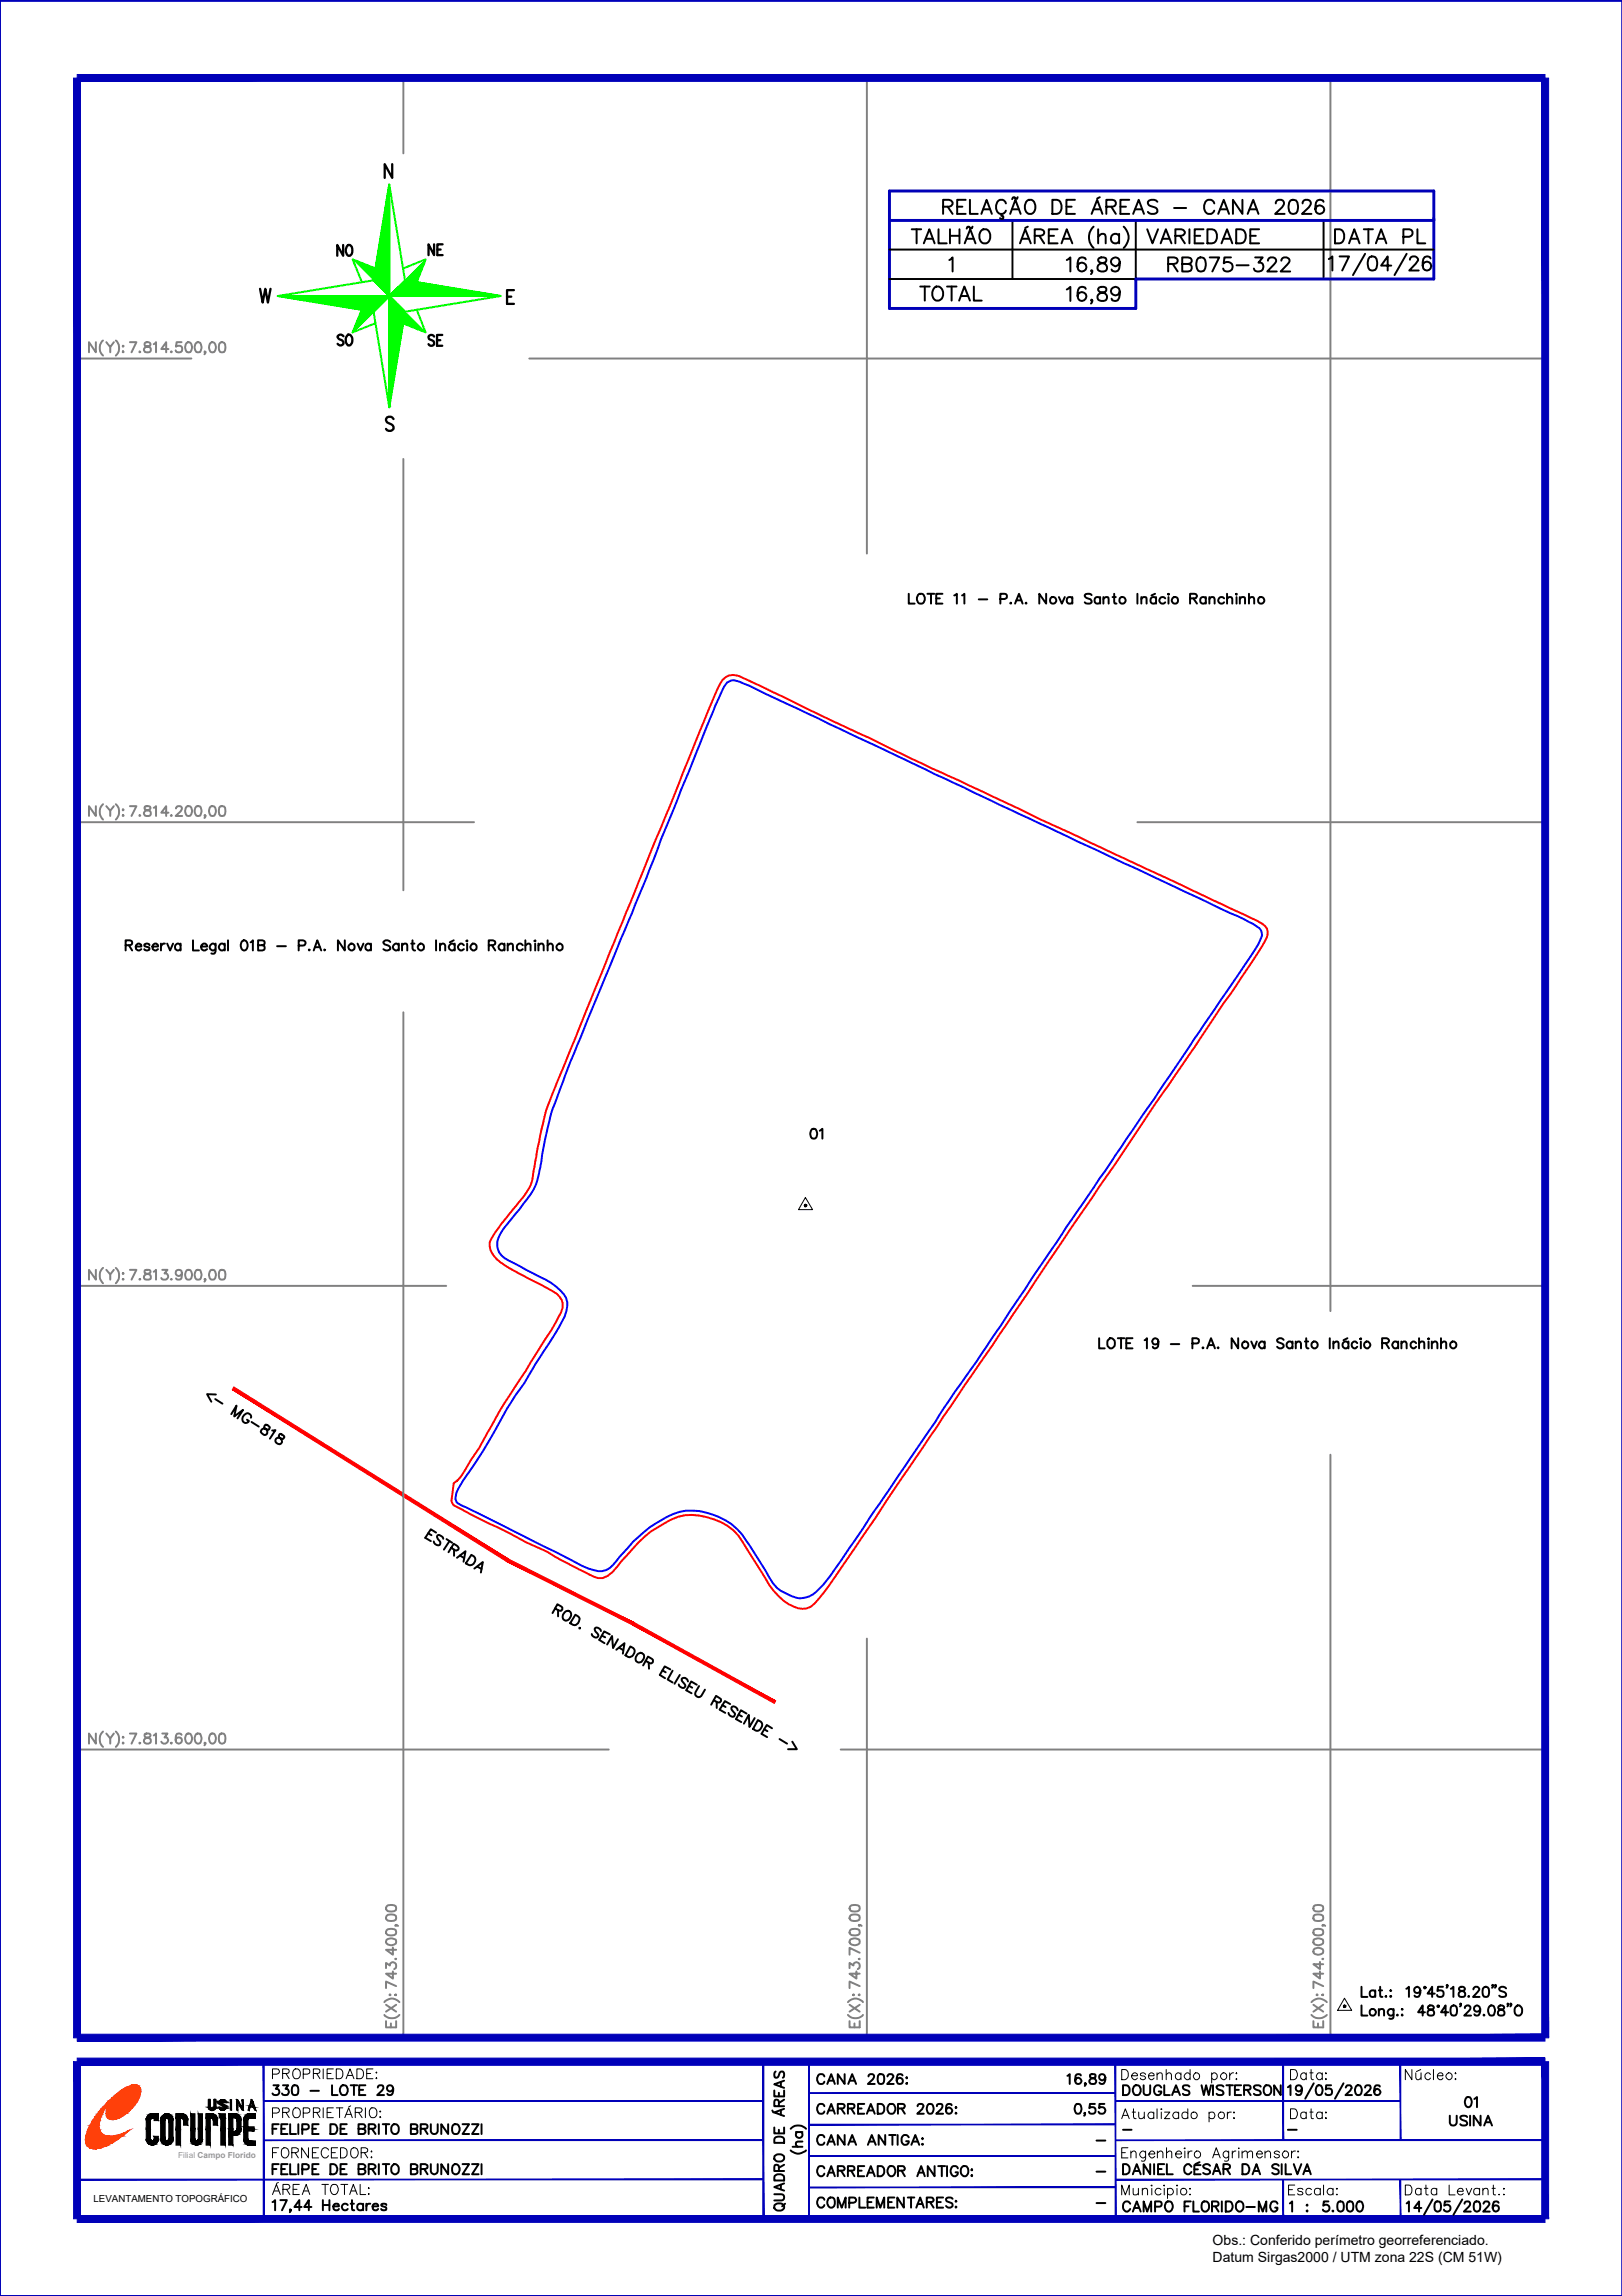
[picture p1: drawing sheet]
<svg xmlns="http://www.w3.org/2000/svg" width="210mm" height="297mm" viewBox="0 0 210 297" stroke-linecap="round" stroke-linejoin="round" font-family="sans-serif">
<defs><g id="words">
<g font-size="4.9">
<text x="147.1" y="32.8">VARIEDADE</text>
<text x="171.4" y="32.8">DATA PL</text>
<text x="117.8" y="40.2">TOTAL</text>
<text x="149.9" y="36.3">RB075-322</text>
</g>
<g font-size="4.4">
<text x="42.3" y="34.2">NO</text>
<text x="54.3" y="34.2">NE</text>
<text x="42.3" y="45.9">SO</text>
<text x="54.3" y="45.9">SE</text>
<text x="107.2" y="148.5" transform="rotate(-90 107.2 148.5)">01</text>
</g>
<text font-size="4" x="188.4" y="273.8">01</text>
<g font-size="2.6">
<text x="140.8" y="278">-</text>
<text x="143.9" y="276.9">-</text>
<text x="165.5" y="276.9">-</text>
<text x="140.8" y="282.2">-</text>
<text x="140.8" y="286.1">-</text>
</g>
<g font-size="1.8">
<text x="156.9" y="290.4">Obs.: Conferido perímetro georreferenciado.</text>
<text x="156.9" y="292.6">Datum Sirgas2000 / UTM zona 22S (CM 51W)</text>
</g>
<text font-size="1.3" x="12.1" y="284.9">LEVANTAMENTO TOPOGRÁFICO</text>
<text font-size="1.1" fill="#989898" x="23.1" y="279.2">Filial Campo Florido</text>
</g></defs>
<!-- layer: MARGEM -->
<g fill="#0000b8" stroke="#0000b8" stroke-width=".13">
<path d="M98.7 266.7l.1 20.1v-20.1zM98.7 266.7l.1 20.1h-.1z"/>
<path d="M10 281.9v.1l88.8-.1zM10 282l88.8-.1v.1z"/>
<path d="M144.4 281.9v.1l55.5-.1zM144.4 282l55.5-.1v.1z"/>
<path d="M34.1 276.8v.1l64.7-.1zM34.1 276.9l64.7-.1v.1z"/>
<path d="M144.4 276.8v.1l55.6-.1zM144.4 276.9l55.6-.1v.1z"/>
<path d="M34.1 271.8v.1l64.7-.1zM34.1 271.9l64.7-.1v.1z"/>
<path d="M34.1 266.7l.1 20.3v-20.3zM34.1 266.7l.1 20.3h-.1z"/>
<path d="M104.6 266.7l.1 20.1v-20.1zM104.6 266.7l.1 20.1h-.1z"/>
<path d="M144.3 266.7l.1 20.1v-20.1zM144.3 266.7l.1 20.1h-.1z"/>
<path d="M166 282l.1 5v-5zM166 282l.1 5h-.1z"/>
<path d="M181.2 282l.1 5v-5zM181.2 282l.1 5h-.1z"/>
<path d="M144.4 271.8v.1l36.8-.1zM144.4 271.9l36.8-.1v.1z"/>
<path d="M181.2 266.7v10.2h.1zM181.2 266.7h.1v10.2z"/>
<path d="M166 266.7v10.2h.1zM166 266.7h.1v10.2z"/>
<path d="M104.7 270.7v.1l39.7-.1zM104.7 270.8l39.7-.1v.1z"/>
<path d="M104.7 274.8v.1l39.7-.1zM104.7 274.9l39.7-.1v.1z"/>
<path d="M104.7 278.9v.1l39.7-.1zM104.7 279l39.7-.1v.1z"/>
<path d="M104.7 282.9v.1l39.7-.1zM104.7 283l39.7-.1v.1z"/>
<path d="M199.5 266.7l.9 20.3v-20.3zM199.5 266.7l.9 20.3h-.9z"/>
<path d="M10 287.5h189.9v-.9zM10 286.6h189.9l-189.9 .9z"/>
<path d="M9.5 266.7v20.3h.9zM9.5 266.7h.9v20.3z"/>
<path d="M10 266.3v.9l189.9-.9zM10 267.2l189.9-.9v.9z"/>
<path d="M34.1 266.7l.1 20.2v-20.2zM34.1 266.7l.1 20.2h-.1z"/>
<path d="M10 10.5h189.9v-.9zM10 9.6h189.9l-189.9 .9z"/>
<path d="M9.5 10.1l.9 253.5v-253.5zM9.5 10.1l.9 253.5h-.9z"/>
<path d="M10 263.2v.9l189.9-.9zM10 264.1l189.9-.9v.9z"/>
<path d="M199.5 10.1v253.5h.9zM199.5 10.1h.9v253.5z"/>
</g>
<path d="M0 .1h209.9v296.9h-209.9z" fill="none" stroke="#0000b8" stroke-width=".25"/>
<g fill="none" stroke="#000" stroke-width=".25">
<path d="M27.5 272.8h-.3v-.2v-1h-.2v1a.41 .41 0 0 0 .5 .4M27.5 272.8h.2v-.2v-1h.2v1l-.2 .3-.2 .1M35.3 275.4h.5M35.4 269.8h.7l-.4 .4a.42 .42 0 0 1 .5 .5 .42 .42 0 0 1-.6 .3h-.2l-.1-.2M36.1 274.8h-.8v1.3M36.1 280h-.8v1.3M36.4 275.4h.5M36.6 269.8h.7l-.3 .4a.41 .41 0 0 1 .4 .5 .41 .41 0 0 1-.6 .3h-.2l-.1-.2M37.2 274.8h-.8v1.3h.8M37.2 280h-.8v1.3h.8M37.5 274.8v1.3h.8M37.5 280v1.3h.8"/>
<path d="M37.9 269.8a.47 .47 0 0 1 .7 .2 1.22 1.22 0 0 1-.2 1 .48 .48 0 0 1-.6-.2 1.3 1.3 0 0 1 .1-1zM38.6 274.8v1.3M38.6 280v1.3M39.1 275.5l.7-.1a.33 .33 0 0 0 .2-.3 .33 .33 0 0 0-.3-.3h-.6v1.3M40.2 270.5h1.1M40.4 275.4h.5M41.2 274.8h-.8v1.3h.8M41.2 280h-.8v1.3h.8M42.8 274.8h.4a.66 .66 0 0 1 .5 .6 .66 .66 0 0 1-.5 .7h-.4zM42.8 280a.73 .73 0 0 1 .7 .3 .73 .73 0 0 1 0 .8l-.3 .2h-.4zM43 269.8v1.2h.7M44.1 275.4h.5"/>
<path d="M44.2 269.8a.51 .51 0 0 1 .8 .4v.4a.51 .51 0 0 1-.5 .5 .51 .51 0 0 1-.5-.5v-.4zM44.9 274.8h-.8v1.3h.8M44.9 280h-.8v1.3h.8M45.4 269.8h.8M45.8 269.8v1.2M46.4 275.4h.8l.1-.2-.1-.3-.8-.1v1.3h.6a.34 .34 0 0 0 .2-.6l-.2-.1M46.5 270.4h.5M47.3 269.8h-.8v1.2h.8M47.7 275.4h.8l.1-.3-.1-.2-.8-.1v1.3M48.1 275.4l.5 .7M48.9 270.1v-.2a.43 .43 0 0 1 .7 0 .45 .45 0 0 1-.2 .6l-.6 .5h.9M49 274.8v1.3"/>
<path d="M49 280v1.3M49.5 274.8h.9M49.5 280h.9M50 274.8v1.3M50 280v1.3M50.9 270.2a.4 .4 0 0 1-.5 .4 .4 .4 0 0 1-.2-.6 .4 .4 0 0 1 .6-.1 1.02 1.02 0 0 1-.1 1.1 .42 .42 0 0 1-.6-.1M50.9 274.9a.49 .49 0 0 1 .7 .4 .64 .64 0 0 1-.4 .8 .48 .48 0 0 1-.6-.5 .7 .7 0 0 1 .3-.7zM53.2 275.4h.7l.1-.2-.1-.3-.7-.1v1.3l.7-.1a.37 .37 0 0 0 .1-.5l-.3-.1M54.4 275.4h.8l.1-.2v-.3l-.3-.1h-.6v1.3M54.9 275.4l.4 .7M55.8 274.8v.9a.46 .46 0 0 0 .4 .4 .46 .46 0 0 0 .4-.4v-.9M55.8 280v.9a.45 .45 0 0 0 .4 .4 .45 .45 0 0 0 .4-.4v-.9"/>
<path d="M58 274.8v1.3l-.9-1.3v1.3M58 280v1.3l-.9-1.3v1.3M58.6 275a.5 .5 0 0 1 .5-.2 .5 .5 0 0 1 .4 .5v.3a.49 .49 0 0 1-.5 .5 .49 .49 0 0 1-.5-.5zM59.9 274.8h.8l-.8 1.3h.8M59.9 280h.8l-.8 1.3h.8M61.1 274.8h.8l-.8 1.3h.8M61.1 280h.8l-.8 1.3h.8M62.3 274.8v1.3M62.3 280v1.3M99.9 273l.2 .3M100.2 275.2v.8h1.3v-.8M100.2 270.5v.7h1.3v-.7"/>
<path d="M100.2 278.9a.79 .79 0 0 1 1.3 .1 .48 .48 0 0 1-.5 .6 .68 .68 0 0 1-.8-.3zM100.4 276.5l.3-.1a.64 .64 0 0 1 .8 .4v.4h-1.3v-.4zM100.4 268a.54 .54 0 0 0 0 .8l.3-.1 .3-.7h.3a.54 .54 0 0 1 0 .8M100.8 272.5v-.6a.3 .3 0 0 0-.3-.3 .3 .3 0 0 0-.3 .3v.6h1.3M100.8 270.7v.5M100.8 275.5v.5M101 269.4v.5M101 273v.6M101.5 272.8l-1.3 .5 1.3 .5M101.5 269.2l-1.3 .4 1.3 .5M101.5 271.6l-.7 .5M102.3 278.2a1.36 1.36 0 0 0 2 0"/>
<path d="M102.3 275.4a1.36 1.36 0 0 1 2 0M102.6 277.7h1.2M103 275.8h.8M103.2 275.8a.42 .42 0 0 0-.1 .7 .42 .42 0 0 0 .6 0 .42 .42 0 0 0 0-.7M103.8 277.1h-.8v.5l.3 .1M106.7 268.6a.48 .48 0 0 0-.6-.3 .48 .48 0 0 0-.4 .5v.3a.48 .48 0 0 0 .4 .5 .48 .48 0 0 0 .6-.3M106.7 272.5a.48 .48 0 0 0-.6-.3 .48 .48 0 0 0-.4 .5v.3a.48 .48 0 0 0 .4 .5 .48 .48 0 0 0 .6-.3M106.7 276.5a.48 .48 0 0 0-.6-.3 .48 .48 0 0 0-.4 .5v.3a.48 .48 0 0 0 .4 .5 .48 .48 0 0 0 .6-.3M107.1 269.6l.5-1.3 .4 1.3M107.1 273.5l.5-1.3 .4 1.3M107.1 277.5l.5-1.3 .4 1.3M107.2 269.2h.7"/>
<path d="M107.2 273h.7M107.2 277.1h.7M108.4 272.8h.6a.36 .36 0 0 0 .3-.4l-.1-.2h-.8v1.3M108.8 272.8l.5 .7M109.3 268.3v1.3l-.9-1.3v1.3M109.3 276.2v1.3l-.9-1.3v1.3M109.7 272.8h.6a.3 .3 0 0 0 .3-.3 .3 .3 0 0 0-.3-.3h-.6v1.3M109.8 269.6l.5-1.3 .5 1.3M109.8 277.5l.5-1.3 .5 1.3M110 269.2h.6M110 277.1h.6M110.2 272.8l.4 .7"/>
<path d="M111 272.8h.5M111.8 272.2h-.8v1.3h.8M112.2 273.5l.5-1.3 .5 1.3M112.3 277.5l.5-1.3 .5 1.3M112.4 268.6v-.1l.2-.2h.3l.2 .2-.2 .5-.6 .6h.9M112.4 273h.6M112.5 277.1h.6M113.6 272.2h.4a.68 .68 0 0 1 .4 .6 .68 .68 0 0 1-.4 .7h-.4zM113.7 268.4a.51 .51 0 0 1 .7 .1 1.3 1.3 0 0 1-.1 1.1 .45 .45 0 0 1-.7-.2 1.22 1.22 0 0 1 .1-1zM114.6 276.2v1.3l-.9-1.3v1.3M114.9 268.6l.1-.2h.5a.26 .26 0 0 1 0 .4l-.7 .8h.9M115 272.4a.5 .5 0 0 1 .5-.2 .5 .5 0 0 1 .4 .5v.3a.51 .51 0 0 1-.5 .5 .51 .51 0 0 1-.5-.5v-.3z"/>
<path d="M115.1 276.2h.8M115.5 276.2v1.3M116.2 276.2v1.3M116.2 272.8l.8-.1a.3 .3 0 0 0 .1-.3 .3 .3 0 0 0-.3-.2h-.6v1.3M116.7 272.8l.4 .7M116.8 268.5a.39 .39 0 0 0-.7 0 .97 .97 0 0 0 .1 1.1 .41 .41 0 0 0 .6-.2 .41 .41 0 0 0-.2-.6 .41 .41 0 0 0-.6 .4M117.3 268.8h.1l-.1 .1zM117.3 269.6v-.1l.1 .1zM117.6 276.5a.48 .48 0 0 0-.5-.3 .48 .48 0 0 0-.4 .5 .68 .68 0 0 0 .3 .8 .45 .45 0 0 0 .6-.5h-.3M117.9 277.5l.5-1.3 .6 1.3M118.2 277.1h.5M118.7 272.5l.1-.2 .2-.1 .4 .1a.42 .42 0 0 1-.1 .6l-.6 .6h.8"/>
<path d="M119.3 276.7h.1v.1zM119.4 277.4v.1zM120.1 272.2a.45 .45 0 0 1 .6 .2 .96 .96 0 0 1-.1 1 .42 .42 0 0 1-.6-.2 .9 .9 0 0 1 .1-1zM121.2 272.5l.1-.2 .5-.1a.28 .28 0 0 1 .2 .2 .28 .28 0 0 1-.1 .3l-.7 .8h.8M123.1 272.4a.39 .39 0 0 0-.6 0 1.1 1.1 0 0 0 .1 1 .41 .41 0 0 0 .6-.1 .41 .41 0 0 0-.3-.6 .41 .41 0 0 0-.5 .3M123.7 272.7h.1h-.1zM123.7 273.3l.1 .1-.1 .1zM138.1 268.5l.3-.2v1.3M139.3 272.2a.45 .45 0 0 1 .6 .2 .96 .96 0 0 1-.2 1 .42 .42 0 0 1-.6-.2 .9 .9 0 0 1 .2-1zM139.9 268.5a.39 .39 0 0 0-.7 0 1.1 1.1 0 0 0 .1 1.1 .41 .41 0 0 0 .6-.2 .41 .41 0 0 0-.2-.6 .41 .41 0 0 0-.6 .4M140.4 273.4h-.1l.1-.1v.1l-.1 .3M140.5 269.6h-.1v-.1l.1 .2-.1 .2"/>
<path d="M141.1 268.4a.27 .27 0 0 0 .1 .4l.3 .1a.36 .36 0 0 1 .4 .3 .36 .36 0 0 1-.3 .4h-.3a.37 .37 0 0 1-.3-.4 .8 .8 0 0 1 .7-.4l.1-.3a.5 .5 0 0 0-.7-.1zM141.7 272.2h-.6l-.1 .5a.45 .45 0 0 1 .7 0 .45 .45 0 0 1-.1 .7 .45 .45 0 0 1-.7-.2M142.9 272.2h-.6l-.1 .5a.46 .46 0 0 1 .7 .1 .46 .46 0 0 1-.1 .6 .46 .46 0 0 1-.6-.2M143 268.8a.4 .4 0 0 1-.5 .3 .4 .4 0 0 1-.2-.6 .4 .4 0 0 1 .7 0 1.02 1.02 0 0 1-.2 1.1 .42 .42 0 0 1-.5-.2M145.3 280h.5a.71 .71 0 0 1 .4 .6 .71 .71 0 0 1-.4 .7h-.5zM145.3 269.8h.5a.68 .68 0 0 1 .4 .6 .68 .68 0 0 1-.4 .6h-.5zM146.7 269.9a.5 .5 0 0 1 .6-.1 .5 .5 0 0 1 .3 .4v.4a.51 .51 0 0 1-.5 .5 .51 .51 0 0 1-.5-.5v-.4zM148 269.8v.9a.43 .43 0 0 0 .4 .4 .43 .43 0 0 0 .4-.4v-.9M148.8 280v1.3l-.8-1.3v1.3M149.4 280v1.3M150.3 270.1a.48 .48 0 0 0-.6-.3 .48 .48 0 0 0-.3 .4 .64 .64 0 0 0 .3 .8 .43 .43 0 0 0 .6-.4h-.4M150.7 280h-.8v1.3h.8"/>
<path d="M150.7 269.8v1.2h.7M151 280v1.3h.8M151.7 271l.5-1.2 .5 1.2M151.9 270.6h.6M153.9 269.9a.58 .58 0 0 0-.8 0l.1 .3 .5 .3a.3 .3 0 0 1 .2 .3 .3 .3 0 0 1-.3 .2h-.4l-.1-.1M155.2 279.7l-.5 .3M155.5 269.8l.3 1.2 .3-1.2 .3 1.2 .3-1.2M157 269.8v1.2M158.3 269.9a.53 .53 0 0 0-.9 .2 .84 .84 0 0 0 .8 .4 .3 .3 0 0 1 .1 .3 .3 .3 0 0 1-.3 .2h-.4l-.2-.1M158.7 269.8h.9M159.1 269.8v1.2M159.8 270.4h.5"/>
<path d="M160.6 269.8h-.8v1.2h.8M160.8 280h.4a.71 .71 0 0 1 .5 .6 .71 .71 0 0 1-.5 .7h-.4zM161 270.4l.7-.1 .1-.1a.3 .3 0 0 0-.3-.4h-.5v1.2M161.4 270.4l.4 .6M163.2 269.9a.53 .53 0 0 0-.9 .2 .84 .84 0 0 0 .7 .4 .3 .3 0 0 1 .1 .3 .3 .3 0 0 1-.2 .2h-.5l-.1-.1M163.7 269.8a.64 .64 0 0 1 .8 .4 .64 .64 0 0 1-.4 .8 .65 .65 0 0 1-.6-.3 .65 .65 0 0 1 .2-.8zM165.7 269.8v1.2l-.8-1.2v1.2M165.9 280v1.3M166.4 280v1.3h.7M166.7 270l.3-.2v1.2M167.4 280l.5 1.3 .5-1.3M168.5 270.2a.41 .41 0 0 1-.5 .4 .41 .41 0 0 1-.3-.6 .41 .41 0 0 1 .6-.2 .86 .86 0 0 1 0 1.2 .42 .42 0 0 1-.6-.1"/>
<path d="M170 269.5l-1.1 2M170.5 269.8a.42 .42 0 0 1 .6 .2 .62 .62 0 0 1 .1 .7 .62 .62 0 0 1-.6 .3h-.1a.92 .92 0 0 1 0-1.2zM172.3 269.8h-.7v.5a.46 .46 0 0 1 .7 0 .46 .46 0 0 1-.1 .7 .46 .46 0 0 1-.7-.2M173.9 269.5l-1.1 2M174.2 270.1l.1-.3h.4h.1l.1 .4-.1 .3-.7 .5h.9M175.6 269.8a.42 .42 0 0 1 .5 .2 .62 .62 0 0 1 .2 .7 .62 .62 0 0 1-.6 .3h-.1a.92 .92 0 0 1 0-1.2zM176.7 270.1v-.2a.43 .43 0 0 1 .6 0 .45 .45 0 0 1-.1 .6l-.6 .5h.9M178.6 269.9a.42 .42 0 0 0-.6-.1 1.1 1.1 0 0 0 0 1.2 .41 .41 0 0 0 .6-.2 .41 .41 0 0 0-.2-.5 .41 .41 0 0 0-.6 .3M35.3 284.9l.3-.3v1.3M35.3 280.6h.5M36.3 284.6h.8l-.6 1.3M36.4 280.6h.5"/>
<path d="M37.6 285.9h-.1v-.1a.22 .22 0 0 1 0 .4M39 285.5h-.9l.6-.9v1.3M39.1 280.7h.6a.34 .34 0 0 0 .3-.4 .34 .34 0 0 0-.3-.3h-.6v1.3M40.3 285.5h-.9l.6-.9v1.3M40.4 280.6h.5M41.8 284.6v1.3M41.8 285.3h.8M42.6 284.6v1.3M43.1 285.4h.8v-.1a.41 .41 0 0 0-.6-.1 .41 .41 0 0 0-.1 .6 .41 .41 0 0 0 .7 0M44.1 280.6h.5M45 285.3a.43 .43 0 0 0-.6-.1 .43 .43 0 0 0 0 .6 .43 .43 0 0 0 .6 0M45.4 285.1h.4"/>
<path d="M45.6 284.6v1.3h.2M46.4 280.6h.6l.2-.1 .1-.1-.1-.3-.2-.1h-.6v1.3h.6a.34 .34 0 0 0 .3-.3 .34 .34 0 0 0-.3-.4M47 285.3a.43 .43 0 0 0-.6-.1 .43 .43 0 0 0 0 .6 .43 .43 0 0 0 .6 0M47 285.1v.8M47.4 285.1v.8M47.7 280.6l.8-.1 .1-.3-.3-.2h-.6v1.3M47.9 285.1a.38 .38 0 0 0-.5 .3M48.1 280.6l.5 .7M48.2 285.4h.7v-.1a.41 .41 0 0 0-.6-.1 .41 .41 0 0 0 0 .6 .41 .41 0 0 0 .6 0M50 285.3a.41 .41 0 0 0-.7 0l.1 .1 .4 .1a.24 .24 0 0 1 .2 .4 .5 .5 0 0 1-.7-.1M50.8 280.2a.46 .46 0 0 1 .5-.2 .46 .46 0 0 1 .3 .5 .53 .53 0 0 1-.2 .7 .53 .53 0 0 1-.7-.2 .86 .86 0 0 1 .1-.8zM53.2 280.6h.5l.3-.1v-.4l-.3-.1h-.5v1.3l.7-.1a.33 .33 0 0 0 .1-.3 .33 .33 0 0 0-.3-.3"/>
<path d="M54.4 280.6h.6l.3-.1v-.4l-.3-.1h-.6v1.3M54.9 280.6l.4 .7M58.6 280.2l.1-.1a.59 .59 0 0 1 .7 .2 .59 .59 0 0 1 0 .7 .46 .46 0 0 1-.5 .3 .46 .46 0 0 1-.4-.5zM100.2 283.9h.9a.4 .4 0 0 1 .4 .4 .4 .4 0 0 1-.4 .4h-.9M100.2 285.3a.79 .79 0 0 1 1.3 .1 .48 .48 0 0 1-.5 .6 .68 .68 0 0 1-.8-.3zM100.2 281.5a.88 .88 0 0 1 1.2 0l.1 .6h-1.3zM100.8 280.9v-.8h-.3h-.2l-.1 .8h1.3M101 282.6v.6M101.5 282.5l-1.3 .4 1.3 .5M101.5 280.1l-.7 .3M101.6 285.1l-.4 .3M106.7 280.5a.48 .48 0 0 0-.6-.3 .48 .48 0 0 0-.4 .5l.1 .5a.43 .43 0 0 0 .7 .3l.2-.3"/>
<path d="M106.7 284.6a.48 .48 0 0 0-.6-.3 .48 .48 0 0 0-.4 .5l.1 .5a.43 .43 0 0 0 .7 .2l.2-.2M107.1 281.5l.5-1.3 .4 1.3M107.2 284.5a.47 .47 0 0 1 .5-.2 .47 .47 0 0 1 .3 .5v.3a.45 .45 0 0 1-.3 .5 .45 .45 0 0 1-.6-.3 .79 .79 0 0 1 .1-.8zM107.2 281.1h.7M108.4 280.8l.8-.1a.31 .31 0 0 0 0-.4l-.8-.1v1.3M108.4 285.6v-1.3l.5 1.3 .5-1.3v1.3M108.8 280.8l.5 .7M109.7 280.8h.7l.2-.2a.3 .3 0 0 0-.3-.4h-.6v1.3M109.9 285l.8-.1a.33 .33 0 0 0 0-.6h-.8v1.3M110.2 280.8l.4 .7M111 280.8h.5M111.2 284.3v1.3h.8"/>
<path d="M111.8 280.2h-.8v1.3h.8M112.2 281.5l.5-1.3 .5 1.3M112.3 284.9h.5M112.4 281.1h.6M113.1 284.3h-.8v1.3h.8M113.5 285.6v-1.3l.4 1.3 .5-1.3v1.3M113.6 280.2h.4a.71 .71 0 0 1 .4 .7 .71 .71 0 0 1-.4 .6h-.4zM114.9 284.9h.5M115.1 280.3a.63 .63 0 0 1 .8 .2 .63 .63 0 0 1-.2 .8l-.1 .2a.59 .59 0 0 1-.7-.2 .59 .59 0 0 1 0-.8zM115.7 284.3h-.8v1.3h.8M116.2 280.8h.6a.3 .3 0 0 0 .3-.3 .3 .3 0 0 0-.3-.3h-.6v1.3M116.7 280.8l.4 .7"/>
<path d="M117 284.3v1.3l-.9-1.3v1.3M117.5 284.3h.8M117.9 284.3v1.3M118.6 285.6l.5-1.3 .4 1.3M118.7 281.5l.5-1.3 .5 1.3M118.7 285.1h.7M118.9 281.1h.6M119.9 284.9l.8-.1a.31 .31 0 0 0 0-.5h-.8v1.3M120.4 284.9l.4 .7M120.9 280.2v1.3l-.8-1.3v1.3M121.2 284.9h.6M121.4 280.2h.9"/>
<path d="M121.9 280.2v1.3M122 284.3h-.8v1.3h.8M122.6 280.2v1.3M123.3 284.5a.48 .48 0 0 0-.9 .1l.2 .2 .4 .2a.3 .3 0 0 1 .3 .2 .3 .3 0 0 1-.2 .3 .5 .5 0 0 1-.7-.1M123.7 285.5h.1l-.1 .1zM123.7 284.7l.1 .1h-.1zM124 280.5a.48 .48 0 0 0-.6-.3 .48 .48 0 0 0-.4 .5l.1 .5a.43 .43 0 0 0 .7 .3l.1-.2 .1-.3h-.3M124.6 280.3a.61 .61 0 0 1 .7 .2 .61 .61 0 0 1 0 .7 .43 .43 0 0 1-.7 .3 .78 .78 0 0 1 0-1.2zM125.7 281.5h.1zM125.8 280.7v.1l-.1-.1zM146.3 285.1a.48 .48 0 0 0-.6-.3 .48 .48 0 0 0-.4 .5 .56 .56 0 0 0 .2 .6 .56 .56 0 0 0 .5 .1l.3-.2M146.6 281.3l.5-1.3 .5 1.3"/>
<path d="M146.6 286.1l.5-1.3 .5 1.3M146.8 280.9h.6M146.8 285.7h.6M148 286.1v-1.3l.5 1.3 .5-1.3v1.3M149.5 285.5h.5a.34 .34 0 0 0 .3-.4 .34 .34 0 0 0-.3-.3h-.5v1.3M149.9 280.6h.4M150.9 285a.5 .5 0 0 1 .5-.2 .5 .5 0 0 1 .4 .5l-.1 .5a.43 .43 0 0 1-.7 .2l-.1-.1a.82 .82 0 0 1 0-.9zM153.3 285.4h.5M154.1 284.8h-.8v1.3M154.2 280.3a.47 .47 0 0 0-.7-.2 .68 .68 0 0 0-.2 .7 .68 .68 0 0 0 .6 .5l.3-.3M154.4 284.8v1.3h.8M154.6 280.7h.4"/>
<path d="M155.4 280.1h-.8v1.2h.8M155.6 285a.5 .5 0 0 1 .5-.2 .5 .5 0 0 1 .4 .5 .54 .54 0 0 1-.2 .7 .54 .54 0 0 1-.7-.1l-.1-.3zM156.6 280.2a.49 .49 0 0 0-.5-.2 .49 .49 0 0 0-.4 .3l.3 .2a.73 .73 0 0 1 .6 .4v.2a.62 .62 0 0 1-.9 0M156.8 285.4h.6l.2-.1 .1-.1a.3 .3 0 0 0-.3-.4h-.6v1.3M157 281.3l.4-1.3 .5 1.3M157.1 280.9h.7M157.3 285.4l.4 .7M158.1 284.8v1.3M158.3 280.6h.6l.2-.1v-.4l-.2-.1h-.6v1.3M158.6 284.8h.4a.69 .69 0 0 1 .5 .7 .69 .69 0 0 1-.5 .6h-.4zM158.7 280.6l.5 .7M160.1 285a.48 .48 0 0 1 .5-.2 .48 .48 0 0 1 .3 .5 .56 .56 0 0 1-.1 .6 .56 .56 0 0 1-.6 .1 .79 .79 0 0 1-.1-1z"/>
<path d="M161.3 285.5h1.1M162.1 281.3l.5-1.3 .5 1.3M162.3 280.9h.6M162.9 286.1v-1.3l.5 1.3 .5-1.3v1.3M165.3 285.1a.48 .48 0 0 0-.5-.3 .48 .48 0 0 0-.4 .5l.1 .5a.43 .43 0 0 0 .6 .2l.2-.1v-.3h-.3M165.5 280.2a.46 .46 0 0 0-.5-.2 .46 .46 0 0 0-.4 .3l.2 .2 .6 .2 .1 .4a.58 .58 0 0 1-.9 0M166.9 285.1l.3-.3v1.3M168.7 281.3l.5-1.3 .4 1.3M168.8 280.9h.7M169.1 285.3l.1-.1v.1zM169.1 286h.1v.1zM171.9 284.8h-.6l-.1 .6a.46 .46 0 0 1 .7-.1 .46 .46 0 0 1 0 .7 .46 .46 0 0 1-.7-.1"/>
<path d="M172.5 286h-.1l.1 .1 .1-.1M173.2 284.8a.47 .47 0 0 1 .7 .3 1.22 1.22 0 0 1-.2 .9 .41 .41 0 0 1-.6-.1 1.3 1.3 0 0 1 .1-1.1zM174.5 284.8a.45 .45 0 0 1 .6 .3 1.22 1.22 0 0 1-.1 .9 .41 .41 0 0 1-.7-.1 1.3 1.3 0 0 1 .2-1.1zM175.7 284.8a.42 .42 0 0 1 .6 .3 .66 .66 0 0 1-.4 1 .84 .84 0 0 1-.2-1.3zM182 285.1l.3-.3v1.3M183.9 285.7h-.9l.6-.9v1.3M185.4 284.6l-1.1 1.9M185.8 284.8a.47 .47 0 0 1 .6 .3 1.22 1.22 0 0 1-.1 .9 .4 .4 0 0 1-.6-.1 1.3 1.3 0 0 1 .1-1.1zM187.6 284.8h-.6l-.1 .6a.46 .46 0 0 1 .7-.1 .46 .46 0 0 1-.1 .7 .46 .46 0 0 1-.6-.1M189.2 284.6l-1.1 1.9M189.5 285.1l.1-.2 .2-.1h.2l.2 .1a.45 .45 0 0 1-.1 .6l-.7 .6h.9M190.9 284.8a.47 .47 0 0 1 .6 .3 1.22 1.22 0 0 1-.1 .9 .4 .4 0 0 1-.6-.1 1.3 1.3 0 0 1 .1-1.1z"/>
<path d="M192 285.1l.1-.3h.5a.38 .38 0 0 1-.1 .7l-.6 .6h.9M193.9 285a.38 .38 0 0 0-.3-.2 .38 .38 0 0 0-.3 .3 .66 .66 0 0 0 .3 1 .41 .41 0 0 0 .4-.4 .41 .41 0 0 0-.4-.4 .41 .41 0 0 0-.4 .4"/>
</g>
<g fill="none" stroke="#000" stroke-width=".13">
<path d="M35.3 268.3h.7a.33 .33 0 0 0 0-.6h-.7v1.2M35.3 273.4h.5l.4-.3a.37 .37 0 0 0-.4-.4h-.5v1.3M35.3 278.5h.5M36.1 277.9h-.8v1.3M36.5 278a.56 .56 0 0 1 .7 0 .56 .56 0 0 1 .2 .7 .49 .49 0 0 1-.5 .5 .49 .49 0 0 1-.5-.5zM36.6 268.3l.7-.1 .1-.2v-.2l-.3-.1h-.5v1.2M36.6 273.3h.5a.3 .3 0 0 0 .3-.3 .3 .3 0 0 0-.3-.3h-.5v1.3M37 268.3l.4 .6M37 273.3l.4 .7M37.8 278.5h.5l.3-.1v-.4l-.3-.1h-.5v1.3M38.1 267.7a.64 .64 0 0 1 .8 .4 .64 .64 0 0 1-.4 .8 .65 .65 0 0 1-.6-.4 .65 .65 0 0 1 .1-.7zM38.1 272.7a.64 .64 0 0 1 .8 .5 .64 .64 0 0 1-.4 .8 .65 .65 0 0 1-.6-.4 .65 .65 0 0 1 .1-.7z"/>
<path d="M38.2 278.5l.4 .7M39.2 268.3h.8a.33 .33 0 0 0 .1-.4 .33 .33 0 0 0-.3-.2h-.6v1.2M39.2 273.4h.6l.2-.2a.37 .37 0 0 0 0-.5h-.8v1.3M39.9 277.9v1.3l-.9-1.3v1.3M40.4 278.5h.5M40.6 268.3l.7-.1 .1-.2v-.2l-.3-.1h-.5v1.2M40.6 273.3h.5a.3 .3 0 0 0 .3-.3 .3 .3 0 0 0-.3-.3h-.5v1.3M41 268.3l.4 .6M41 273.3l.4 .7M41.2 277.9h-.8v1.3h.8M41.8 267.7v1.2M41.8 272.7v1.3"/>
<path d="M42.3 268.3h.5M42.3 273.3h.5M42.5 278.2a.48 .48 0 0 0-.6-.3 .48 .48 0 0 0-.3 .5 .53 .53 0 0 0 .2 .7 .53 .53 0 0 0 .7-.2M42.9 278.5h.5M43.1 267.7h-.8v1.2h.8M43.1 272.7h-.8v1.3h.8M43.5 267.7h.4a.68 .68 0 0 1 .5 .6 .68 .68 0 0 1-.5 .6h-.4zM43.5 272.7h.9M43.7 277.9h-.8v1.3h.8M43.9 272.7v1.3M44.1 277.9a.71 .71 0 0 1 .8 .3 .69 .69 0 0 1-.4 1h-.4zM44.6 274l.5-1.3 .5 1.3"/>
<path d="M44.8 268.9l.5-1.2 .5 1.2M44.8 273.5h.6M45 268.5h.6M45.4 272.4l-.3 .2M45.5 278a.56 .56 0 0 1 .7 0 .56 .56 0 0 1 .2 .7 .49 .49 0 0 1-.5 .5 .49 .49 0 0 1-.5-.5zM46 273.3h.5a.36 .36 0 0 0 .4-.4l-.2-.2h-.7v1.3M46.2 267.7h.4a.68 .68 0 0 1 .5 .6 .68 .68 0 0 1-.5 .6h-.4zM46.4 273.3l.5 .7M46.7 278.5h.6l.2-.1v-.4l-.2-.1h-.6v1.3M47.2 278.5l.4 .7M47.3 272.7v1.3M47.5 268.3h.5"/>
<path d="M48 272.7a.64 .64 0 0 1 .8 .5 .64 .64 0 0 1-.4 .8 .65 .65 0 0 1-.6-.4 .65 .65 0 0 1 .1-.7zM48 278.4l.1-.1v.1zM48 279.1h.1v.1zM48.3 267.7h-.8v1.2h.8M48.6 268.1h.2l-.1 .1zM48.6 268.9l.1-.1 .1 .1zM49.1 273.2h.2h-.1zM49.2 273.8l.1 .1-.1 .1zM145.2 267.7h.4a.71 .71 0 0 1 .4 .7 .71 .71 0 0 1-.4 .7h-.4zM145.2 274.1l.4-1.3 .5 1.3M145.2 278.5h.4M145.3 273.7h.7"/>
<path d="M146 277.9h-.8v1.3h.8M146.3 278.5l.3-.2 .3 .1 .1 .1v.7M146.3 278.3v.9M146.4 268.5h.8a.4 .4 0 0 0-.6-.3 .4 .4 0 0 0-.1 .6 .37 .37 0 0 0 .4 .3 .37 .37 0 0 0 .3-.3M146.5 273.2h.4M146.7 272.8v1l.1 .3h.2M147.4 273.2v.9h.5l.2-.3M148.1 273.2v.9M148.3 268.4a.37 .37 0 0 0-.4-.2 .37 .37 0 0 0-.3 .2v.1l.5 .1 .2 .2a.33 .33 0 0 1-.5 .3l-.2-.1v-.2M148.3 278.3v1l-.1 .2a.33 .33 0 0 1-.5 .1M148.3 278.5a.42 .42 0 0 0-.7-.1 .42 .42 0 0 0 0 .6 .42 .42 0 0 0 .7 0M148.6 268.5h.8a.38 .38 0 0 0-.5-.3 .38 .38 0 0 0-.3 .5 .38 .38 0 0 0 .3 .4 .38 .38 0 0 0 .5-.3"/>
<path d="M148.7 278.7h.7a.38 .38 0 0 0-.3-.4 .38 .38 0 0 0-.4 .4v.1a.4 .4 0 0 0 .3 .4 .4 .4 0 0 0 .4-.2M149.3 273.4a.42 .42 0 0 0-.6 0 .42 .42 0 0 0 0 .6 .42 .42 0 0 0 .6-.1M149.3 273.2v.9M149.7 268.4l.3-.2 .4 .1v.8M149.7 268.2v.9M149.7 272.8v1.3M149.8 278.5l.3-.2 .3 .1 .1 .1v.7M149.8 278.3v.9M150.3 272.8l.1 .1h-.1zM150.3 273.2v.9M150.7 273.2h.7l-.7 .9h.7M150.9 268.4l.3-.2 .3 .1 .1 .1v.7"/>
<path d="M150.9 267.7v1.4M151 278.5l.3-.2 .3 .1v.8M151 277.9v1.3M152.1 278.7h.8a.41 .41 0 0 0-.6-.4 .41 .41 0 0 0-.1 .7 .4 .4 0 0 0 .3 .2 .4 .4 0 0 0 .4-.2M152.5 273.4a.42 .42 0 0 0-.6 0 .42 .42 0 0 0 0 .6 .42 .42 0 0 0 .6-.1M152.5 273.2v.9M152.8 268.4a.4 .4 0 0 0-.6-.1 .4 .4 0 0 0 0 .6 .4 .4 0 0 0 .6-.1M152.8 268.2v.9M153.3 277.9v.1l-.1-.1zM153.3 278.3v.9M153.7 273.4a.42 .42 0 0 0-.6 0 .42 .42 0 0 0 0 .6 .42 .42 0 0 0 .6-.1M153.7 272.8v1.3"/>
<path d="M153.8 278.3v.9M154 268.4a.42 .42 0 0 0-.6-.1 .42 .42 0 0 0 0 .6 .42 .42 0 0 0 .6-.1M154 267.7v1.4M154.3 278.3a.44 .44 0 0 0-.5 .4M156.5 273.4a.42 .42 0 0 1 .6 0 .42 .42 0 0 1 0 .6 .42 .42 0 0 1-.6-.1M156.5 273.2v1.3M156.8 268.4a.4 .4 0 0 1 .6-.1 .4 .4 0 0 1 0 .6 .4 .4 0 0 1-.6-.1M156.8 268.2v1.3M156.9 279.2l.5-1.3 .5 1.3M157.1 278.8h.6M158.8 273.2v.9M159 278.3v1a.34 .34 0 0 1-.2 .3 .34 .34 0 0 1-.3 0"/>
<path d="M159 278.5a.4 .4 0 0 0-.6-.1 .4 .4 0 0 0 0 .6 .4 .4 0 0 0 .6 0M159.1 268.2v.9M159.3 273.2a.38 .38 0 0 0-.5 .4M159.5 278.3v.9M159.6 268.2a.51 .51 0 0 0-.5 .3M159.6 273.3h.2l-.1 .1zM159.7 274l.1 .1h-.1zM159.9 268.3l.1-.1 .1 .1zM159.9 269h.2l-.1 .1zM159.9 278.3a.43 .43 0 0 0-.4 .4M160.3 277.9v.1zM160.3 278.3v.9"/>
<path d="M160.7 278.5l.4-.2 .3 .1v.8M160.7 278.3v.9M161.4 278.5l.4-.2 .3 .1v.8M162.6 278.7h.8a.38 .38 0 0 0-.4-.4 .38 .38 0 0 0-.4 .4v.1a.4 .4 0 0 0 .3 .4 .4 .4 0 0 0 .5-.2M163.7 278.5l.3-.2 .3 .1 .1 .1v.7M163.7 278.3v.9M165.6 278.5a.37 .37 0 0 0-.4-.2 .37 .37 0 0 0-.3 .2l.1 .1 .5 .2 .1 .2a.37 .37 0 0 1-.4 .2 .37 .37 0 0 1-.3-.2M167 267.7h.4a.69 .69 0 0 1 .5 .7 .69 .69 0 0 1-.5 .7h-.4zM167 272.8h.4a.66 .66 0 0 1 .5 .7 .66 .66 0 0 1-.5 .6h-.4zM167.1 278.3v.9M167.6 278.3a.44 .44 0 0 0-.5 .4M167.9 279.1h.2l-.1 .1z"/>
<path d="M168 278.3l.1 .1h-.1zM169 268.4a.4 .4 0 0 0-.6-.1 .4 .4 0 0 0 0 .6 .4 .4 0 0 0 .6-.1M169 273.4a.41 .41 0 0 0-.6 0 .41 .41 0 0 0 0 .6 .41 .41 0 0 0 .6-.1M169 268.2v.9M169 273.2v.9M169.5 273.2h.4M169.5 268.2h.4M169.7 267.7v1.1v.2l.3 .1M169.7 272.8v1.3h.3M171.1 268.4a.42 .42 0 0 0-.6-.1 .42 .42 0 0 0 0 .6 .42 .42 0 0 0 .6-.1M171.1 273.4a.42 .42 0 0 0-.6 0 .42 .42 0 0 0 0 .6 .42 .42 0 0 0 .6-.1M171.1 268.2v.9"/>
<path d="M171.1 273.2v.9M171.5 273.3h.2l-.1 .1zM171.6 268.2l.1 .1h-.1zM171.6 268.9l.1 .1-.1 .1zM171.6 274l.1 .1h-.1zM182.7 267.7v1.4l-.8-1.4v1.4M183.2 268.2v.6l.2 .3h.2l.3-.3M183.9 267.7l-.6 .3M183.9 268.2v.9M185.1 268.4a.4 .4 0 0 0-.6-.1 .4 .4 0 0 0 0 .6 .4 .4 0 0 0 .6-.1M185.5 267.7v1.4M186 268.5h.7v-.1a.41 .41 0 0 0-.6-.1 .41 .41 0 0 0 .1 .7l.3 .1 .2-.3"/>
<path d="M188.3 268.2l.1 .1h-.1zM188.3 268.9l.1 .1-.1 .1zM35.3 283.9l.5-1.3 .5 1.3M35.5 283.4h.6M36 282.3l-.2 .2M36.6 283.2h.6l.2-.1a.3 .3 0 0 0 .1-.3 .3 .3 0 0 0-.3-.2h-.6v1.3M37.1 283.2l.4 .7M37.9 283.2h.5M38.7 282.6h-.8v1.3h.8M39.1 283.9l.5-1.3 .5 1.3M39.3 283.4h.6M41.7 282.6h.8"/>
<path d="M42.1 282.6v1.3M42.9 282.8a.5 .5 0 0 1 .6-.2 .5 .5 0 0 1 .3 .5l-.1 .5a.43 .43 0 0 1-.7 .2l-.1-.1a.82 .82 0 0 1 0-.9zM44.1 282.6h.9M44.6 282.6v1.3M45.3 283.9l.4-1.3 .5 1.3M45.4 283.4h.7M46.6 282.6v1.3h.7M47.7 283.8h.1l-.1 .1zM47.7 283l.1 .1-.1 .1zM145.2 284v-1.3l.4 1.3 .5-1.3v1.3M146.6 283.1l.1 .8a.48 .48 0 0 0 .6-.2M147.3 283.1v.9"/>
<path d="M147.8 283.4l.2-.2h.4l.1 .8M147.8 283.1v.9M149 282.7h.1v.1zM149.1 283.1v.9M150.2 283.3a.42 .42 0 0 0-.6-.1 .42 .42 0 0 0 0 .6 .42 .42 0 0 0 .6 0M150.6 282.7h.1v.1zM150.7 283.1v.9M151.1 283.3a.42 .42 0 0 1 .6-.1 .42 .42 0 0 1 0 .6 .42 .42 0 0 1-.6 0M151.1 283.1v1.3M152.3 282.7h.1l-.1 .1zM152.3 283.1v.9M153.9 283.2h.2h-.1z"/>
<path d="M153.9 283.9h.2zM166.8 283.3h.5M167.6 282.7h-.8v1.3h.8M168.6 283.3a.41 .41 0 0 0-.7 0l.2 .2h.3l.2 .3a.41 .41 0 0 1-.7 0M169.7 283.3a.41 .41 0 0 0-.6-.1 .41 .41 0 0 0 0 .6 .41 .41 0 0 0 .6 0M170.9 283.3a.42 .42 0 0 0-.7-.1 .42 .42 0 0 0 0 .6 .42 .42 0 0 0 .7 0M170.9 283.1v.9M171.3 282.7v1.3M172.5 283.3a.42 .42 0 0 0-.6-.1 .42 .42 0 0 0 0 .6 .42 .42 0 0 0 .6 0M172.5 283.1v.9M172.9 283.2h.2h-.1zM172.9 283.9h.2z"/>
<path d="M181.9 282.7h.4a.67 .67 0 0 1 .3 1.1l-.1 .1-.6 .1zM183.9 283.3a.41 .41 0 0 0-.6-.1 .41 .41 0 0 0 0 .6 .41 .41 0 0 0 .6 0M183.9 283.1v.9M184.3 283.1h.5M184.5 282.7v1l.1 .2 .2 .1M185.9 283.3a.41 .41 0 0 0-.6-.1 .41 .41 0 0 0 0 .6 .41 .41 0 0 0 .6 0M185.9 283.1v.9M187.5 282.7v1.3h.8M188.6 283.5h.8v-.1a.37 .37 0 0 0-.4-.3 .37 .37 0 0 0-.3 .2 .42 .42 0 0 0 .1 .6 .42 .42 0 0 0 .6-.1M189.7 283.1l.4 .9 .4-.9M191.5 283.3a.42 .42 0 0 0-.7-.1 .42 .42 0 0 0 0 .6 .42 .42 0 0 0 .7 0M191.5 283.1v.9"/>
<path d="M191.9 283.4l.2-.2h.4l.1 .8M191.9 283.1v.9M193.1 283.1h.4M193.3 282.7v1v.2l.2 .1M194 283.9h-.1h.2M194.6 283.2h.1h-.1zM194.6 283.9h.1z"/>
<circle cx="154.5" cy="273.7" r=".43"/>
<circle cx="154.9" cy="268.6" r=".43"/>
<circle cx="155" cy="278.7" r=".44"/>
<circle cx="158.1" cy="273.7" r=".43"/>
<circle cx="158.4" cy="268.6" r=".43"/>
<circle cx="166.4" cy="278.7" r=".43"/>
<circle cx="187.5" cy="268.6" r=".43"/>
<circle cx="153.2" cy="283.5" r=".43"/>
</g>
<g fill="#000" stroke="#000" stroke-width=".13">
<path d="M21.2 273.6h.8zM21.3 273.5h.6zM21.5 273.5h.3zM23.6 274.1h.7zM23.7 274.1h.6zM27.5 272.8h.3zM27.5 274.1h.7zM28.6 271.7h.5zM29 272.5h.2zM29 272.8h.2zM30.5 274.1h.7zM30.5 275.7h.7z"/>
<path d="M31.5 276.9h.7zM31.6 274.1h.6zM32.2 277.5h.9z"/>
<path d="M18.9 276.8h.6zM18.9 276.8h.6z"/>
<path d="M18.9 276.8h.6zM18.9 276.8h.6z"/>
<path d="M18.9 276.9h.7zM18.9 276.9h.7z"/>
<path d="M18.9 275.4l.6 1.4v-1.4zM18.9 275.4l.6 1.4h-.6z"/>
<path d="M18.9 276.8h.6zM18.9 276.8h.6z"/>
<path d="M18.9 274.2l.6 .1zM18.9 274.2l.6 .1z"/>
<path d="M18.9 274.3l.6 1.1v-1.1zM18.9 274.3l.6 1.1h-.6z"/>
<path d="M18.9 276.8h.6zM18.9 276.8h.6z"/>
<path d="M18.9 276.8l.7 .1zM18.9 276.8l.7 .1z"/>
<path d="M18.9 274.1l.6 .1zM18.9 274.1l.6 .1z"/>
<path d="M18.9 274.2h.6zM18.9 274.2h.6z"/>
<path d="M18.9 276.9h.7zM18.9 276.9h.7z"/>
<path d="M18.9 274.1h.7zM18.9 274.1h.6z"/>
<path d="M19 276.9h.6zM19 276.9h.6z"/>
<path d="M19 276.9l.6 .1zM19 276.9l.6 .1z"/>
<path d="M19 274.1h.6zM19 274.1h.6z"/>
<path d="M19 274.1h.6zM19 274.1h.6zM18.9 274.1h.7zM18.9 274.1h.7z"/>
<path d="M19 277h.7zM19 277h.7z"/>
<path d="M19 274h.7zM19 274h.7z"/>
<path d="M19 274h.7zM19 274l.6 .1z"/>
<path d="M19.9 276.9h.6zM19.9 276.9h.6z"/>
<path d="M19.9 276.8h.6zM19.9 276.8h.6z"/>
<path d="M19.9 276.8h.6zM19.9 276.8h.6z"/>
<path d="M19.5 277.5h.4zM19.5 277.5h.3z"/>
<path d="M19.3 277.4h.8zM19.3 277.4l.6 .1z"/>
<path d="M19.2 277.4h.9h.1zM19.2 277.4h.9h-.8z"/>
<path d="M19.1 277.3l1.1 .1 .1-.1zM19.1 277.3l1.1 .1h-1z"/>
<path d="M19 277.1l1.3 .2 .1-.2zM19 277.1l1.3 .2h-1.2z"/>
<path d="M19.8 277h.6zM19.7 277h.7z"/>
<path d="M19 277h1.4zM19 277h1.4z"/>
<path d="M19 277l1.4 .1v-.1zM19 277l1.4 .1h-1.4z"/>
<path d="M19.9 276.4l.6 .4v-.4zM19.9 276.4l.6 .4h-.6z"/>
<path d="M19.9 276.8h.6zM19.9 276.8h.6z"/>
<path d="M19.9 276.8h.6zM19.9 276.8h.6z"/>
<path d="M19.9 276.8l.6 .1zM19.9 276.8l.6 .1z"/>
<path d="M19.9 276.9h.6zM19.9 276.9h.6z"/>
<path d="M19.9 276.9h.6zM19.8 276.9h.7z"/>
<path d="M19.8 276.9h.7zM19.8 276.9l.6 .1z"/>
<path d="M19.7 273.5h.8zM19.6 273.5h.9z"/>
<path d="M19.6 273.5h.9zM19.4 273.5h1.1z"/>
<path d="M19.4 273.5l1.1 .1v-.1zM19.3 273.6l.1-.1 1.1 .1z"/>
<path d="M19.3 273.6l1.2 .1v-.1zM19.3 273.6l1.2 .1h-1.4z"/>
<path d="M19.1 273.7l1.4 .1v-.1zM19.1 273.7l1.4 .1h-1.5z"/>
<path d="M19 273.8l1.5 .2v-.2zM19 273.8l1.5 .2h-1.5z"/>
<path d="M19 274h1.5zM19 274h1.5z"/>
<path d="M19.9 274l.6 .3v-.3zM19.9 274l.6 .3h-.6z"/>
<path d="M20.8 276.8h.6zM20.8 276.8h.6z"/>
<path d="M20.8 276.8h.6zM20.8 276.8h.6z"/>
<path d="M20.8 276.9h.6zM20.8 276.9h.6z"/>
<path d="M20.8 274.2h.6zM20.8 274.2h.6z"/>
<path d="M20.8 274.2l.6 .1zM20.8 274.3h.6zM20.8 274.3h.6zM20.8 274.3h.6z"/>
<path d="M20.8 274.3l.6 2.5v-2.5zM20.8 274.3l.6 2.5h-.6z"/>
<path d="M20.8 276.8h.6zM20.8 276.8h.6z"/>
<path d="M20.8 276.8h.6zM20.8 276.8h.6z"/>
<path d="M20.8 274.1h.6zM20.8 274.1h.6z"/>
<path d="M20.8 274.1h.6zM20.8 274.1l.6 .1z"/>
<path d="M20.8 276.8l.6 .1zM20.8 276.8l.6 .1z"/>
<path d="M20.8 276.9h.7zM20.8 276.9h.7z"/>
<path d="M20.8 274.1h.7zM20.8 274.1h.7z"/>
<path d="M20.8 274.1h.7zM20.8 274.1h.6zM20.8 274.1h.6zM20.8 274.1h.6z"/>
<path d="M20.8 274.1h.7zM20.8 274.1h.7z"/>
<path d="M20.8 276.9h.7zM20.8 276.9h.7z"/>
<path d="M20.8 276.9l.7 .1zM20.8 276.9l.7 .1z"/>
<path d="M20.8 274h.8zM20.8 274l.7 .1z"/>
<path d="M20.8 277h.8zM20.8 277h.8z"/>
<path d="M21.7 274.1h.7zM21.7 274.1h.7z"/>
<path d="M21.7 276.9h.7zM21.7 276.9h.7z"/>
<path d="M21.6 273.5h.2zM21.5 273.5h.3zM21.4 273.5h.4z"/>
<path d="M21.4 273.5h.5zM21.3 273.5h.6zM21.3 273.5h.6z"/>
<path d="M21.8 276.9h.6zM21.8 276.9h.6z"/>
<path d="M21.8 276.8h.6zM21.8 276.8h.6z"/>
<path d="M21.4 277.5h.4zM21.4 277.5h.3z"/>
<path d="M21.8 276.8h.6zM21.8 276.8h.6z"/>
<path d="M21.3 273.5l.7 .1-.1-.1zM21.3 273.5l.7 .1h-.8zM21.2 273.6h.8z"/>
<path d="M21.3 277.4h.6zM21.3 277.4l.5 .1z"/>
<path d="M21.2 273.6l.9 .1-.1-.1zM21.1 273.7l.1-.1 .9 .1z"/>
<path d="M21.1 277.4h.8h.2zM21.1 277.4h.8h-.6z"/>
<path d="M21.1 273.7h1zM21.1 273.7h1z"/>
<path d="M21 273.7l1.2 .1zM21 273.7l1.2 .1z"/>
<path d="M21 277.3l1.1 .1 .1-.1zM21 277.3l1.1 .1h-1z"/>
<path d="M21 273.8h1.3zM21 273.8h1.3z"/>
<path d="M21 273.8l1.3 .1v-.1zM21 273.8l1.3 .1h-1.4z"/>
<path d="M20.9 277.1l1.3 .2 .1-.2zM20.9 277.1l1.3 .2h-1.2z"/>
<path d="M20.9 273.9l1.4 .1v-.1zM20.9 273.9l1.4 .1h-1.4z"/>
<path d="M20.9 274h1.5zM20.9 274h1.5zM20.8 274h1.6zM20.8 274h1.6z"/>
<path d="M21.6 274l.8 .1zM21.6 274l.8 .1z"/>
<path d="M21.7 274.1h.7zM21.7 274.1h.7z"/>
<path d="M21.7 274.1h.7zM21.7 274.1h.7z"/>
<path d="M21.8 274.1h.6zM21.8 274.1h.6z"/>
<path d="M21.8 276.9h.6zM21.8 276.9h.6z"/>
<path d="M21.7 276.9l.7 .1zM21.7 276.9l.7 .1z"/>
<path d="M21.7 277h.7zM21.6 277h.8z"/>
<path d="M20.8 277h1.6zM20.8 277h1.6z"/>
<path d="M20.9 277l1.4 .1 .1-.1zM20.9 277l1.4 .1h-1.4z"/>
<path d="M21.8 274.1l.6 .1zM21.8 274.1l.6 .1zM21.8 274.2h.6zM21.8 274.2h.6z"/>
<path d="M21.8 274.2h.6zM21.8 274.2h.6z"/>
<path d="M21.8 274.2l.6 .1zM21.8 274.2l.6 .1z"/>
<path d="M21.8 274.3h.6zM21.8 274.3h.6z"/>
<path d="M21.8 274.3l.6 2.4v-2.4zM21.8 274.3l.6 2.4h-.6z"/>
<path d="M21.8 276.7l.6 .1v-.1zM21.8 276.7l.6 .1h-.6z"/>
<path d="M21.8 276.8h.6zM21.8 276.8h.6z"/>
<path d="M21.8 276.8h.6zM21.8 276.8h.6z"/>
<path d="M21.8 276.8h.6zM21.8 276.8l.6 .1z"/>
<path d="M22.8 274l.6 1.4v-1.4zM22.8 274l.6 1.4h-.6z"/>
<path d="M22.8 275.4l.6 2.1v-2.1zM22.8 275.4l.6 2.1h-.6z"/>
<path d="M22.8 273.5h.9zM22.8 273.5h.9z"/>
<path d="M22.8 273.5h1zM22.8 273.5h1z"/>
<path d="M22.8 273.5l1.1 .1-.1-.1zM22.8 273.5l1.1 .1h-1.1z"/>
<path d="M22.8 273.6l1.2 .1-.1-.1zM22.8 273.6l1.2 .1h-1.2z"/>
<path d="M22.8 273.7l1.3 .1-.1-.1zM22.8 273.7l1.3 .1h-1.3z"/>
<path d="M22.8 273.8l1.4 .1-.1-.1zM22.8 273.8l1.4 .1h-1.4z"/>
<path d="M22.8 273.9l1.5 .1-.1-.1zM22.8 273.9l1.5 .1h-1.5zM22.8 274h1.5zM22.8 274h1.5z"/>
<path d="M23.5 274h.8zM23.5 274h.8z"/>
<path d="M23.5 274l.8 .1zM23.5 274l.8 .1zM23.6 274.1h.7z"/>
<path d="M23.6 274.1h.7zM23.6 274.1h.7zM23.7 274.1h.6z"/>
<path d="M23.7 274.1h.6zM23.7 274.1h.6z"/>
<path d="M23.7 274.1l.6 .1zM23.7 274.1l.6 .1zM23.7 274.2h.6zM23.7 274.2h.6z"/>
<path d="M23.7 274.2h.6zM23.7 274.2h.6z"/>
<path d="M23.7 274.2l.6 .1zM23.7 274.2l.6 .1z"/>
<path d="M23.7 274.3h.6zM23.7 274.3h.6z"/>
<path d="M23.7 274.3l.6 .6v-.6zM23.7 274.3l.6 .6h-.6z"/>
<path d="M24.7 276.9h.6zM24.7 276.9h.6z"/>
<path d="M24.7 276.9h.6zM24.7 276.9h.6z"/>
<path d="M24.7 273.5l.5 1.9v-1.9zM24.7 273.5l.5 1.9h-.5z"/>
<path d="M24.7 275.4l.5 1.4v-1.4zM24.7 275.4l.5 1.4h-.5z"/>
<path d="M24.7 276.8h.5zM24.7 276.8h.5z"/>
<path d="M24.7 276.8h.5zM24.7 276.8h.5z"/>
<path d="M24.7 276.8l.6 .1zM24.7 276.8l.6 .1z"/>
<path d="M24.7 276.9h.6zM24.7 276.9h.6z"/>
<path d="M24.7 276.9h.7zM24.7 276.9h.7z"/>
<path d="M24.7 276.9l.7 .1zM24.7 276.9l.7 .1z"/>
<path d="M24.7 277h.7zM24.7 277h.7z"/>
<path d="M25.6 276.9h.6zM25.6 276.9h.6z"/>
<path d="M25.2 277.5h.5zM25.2 277.5h.3z"/>
<path d="M25.1 277.4h.7zM25.1 277.4l.6 .1z"/>
<path d="M25 277.4h.9zM25 277.4h.8z"/>
<path d="M24.8 277.3l1.1 .1 .1-.1zM24.8 277.3l1.1 .1h-.9z"/>
<path d="M24.8 277.2l1.2 .1 .1-.1zM24.8 277.2l1.2 .1h-1.2z"/>
<path d="M25.6 276.9h.6zM25.6 276.9h.6z"/>
<path d="M25.6 276.9h.6zM25.6 276.9h.6z"/>
<path d="M25.6 276.9h.6zM25.5 276.9h.7z"/>
<path d="M25.5 276.9l.7 .1zM25.5 276.9l.7 .1z"/>
<path d="M25.5 277h.7zM25.4 277h.8z"/>
<path d="M24.7 277l1.5 .1v-.1zM24.7 277l1.5 .1h-1.5z"/>
<path d="M24.7 277.1l1.4 .1 .1-.1zM24.7 277.1l1.4 .1h-1.3z"/>
<path d="M25.7 275.4l.5 1.4v-1.4zM25.7 275.4l.5 1.4h-.5z"/>
<path d="M25.7 276.8h.5zM25.7 276.8h.5z"/>
<path d="M25.6 276.8h.6zM25.6 276.8h.6z"/>
<path d="M25.6 276.8h.6zM25.6 276.8l.6 .1z"/>
<path d="M25.7 273.5l.5 1.9v-1.9zM25.7 273.5l.5 1.9h-.5z"/>
<path d="M27 272.7h.2zM27 272.7h.2z"/>
<path d="M27 272.7h.2zM27 272.7h.2z"/>
<path d="M27.1 272.8h.2zM27.1 272.8h.2z"/>
<path d="M27 271.6l.2 1v-1zM27 271.6l.2 1h-.2z"/>
<path d="M27 272.6l.2 .1zM27 272.6l.2 .1z"/>
<path d="M27 272.7h.2zM27 272.7h.2z"/>
<path d="M27 272.7h.2zM27 272.7h.2z"/>
<path d="M27 272.7l.2 .1zM27 272.7l.2 .1z"/>
<path d="M26.7 274l.5 1.4v-1.4zM26.7 274l.5 1.4h-.5z"/>
<path d="M26.7 275.4l.5 2.1v-2.1zM26.7 275.4l.5 2.1h-.5z"/>
<path d="M27.1 272.8h.2zM27.1 272.8h.2z"/>
<path d="M27.1 272.8h.2zM27.1 272.8h.2z"/>
<path d="M27.1 272.8h.2zM27.1 272.8h.2z"/>
<path d="M27.1 272.8h.3zM27.1 272.8h.3z"/>
<path d="M26.7 273.5h.8zM26.7 273.5h.8z"/>
<path d="M26.7 273.5h.9zM26.7 273.5h.9z"/>
<path d="M27.3 273h.3zM27.3 273h.2z"/>
<path d="M27.3 273h.3zM27.3 273h.3z"/>
<path d="M26.7 273.5l1.1 .1-.2-.1zM26.7 273.5l1.1 .1h-1.1z"/>
<path d="M27.7 272.7h.2zM27.7 272.7h.2z"/>
<path d="M27.7 272.7h.2zM27.7 272.7h.2z"/>
<path d="M27.2 273h.5zM27.2 273h.4z"/>
<path d="M27.7 272.7h.2zM27.7 272.7h.2z"/>
<path d="M27.1 272.9h.6zM27.1 272.9l.6 .1z"/>
<path d="M27.1 272.9h.7zM27.1 272.9h.6z"/>
<path d="M26.7 273.6l1.2 .1-.1-.1zM26.7 273.6l1.2 .1h-1.2z"/>
<path d="M27.6 272.8h.2zM27.6 272.8h.2z"/>
<path d="M27.6 272.8h.2zM27.6 272.8h.2z"/>
<path d="M27.6 272.8h.2zM27.5 272.8h.3zM27.5 272.8h.3z"/>
<path d="M27.1 272.8h.7zM27.1 272.8l.7 .1z"/>
<path d="M27.7 272.7h.2zM27.7 272.7h.2z"/>
<path d="M27.7 272.7h.2zM27.7 272.7h.2z"/>
<path d="M27.7 272.7l.2 .1zM27.7 272.7l.2 .1z"/>
<path d="M27.6 272.8h.3zM27.6 272.8h.2z"/>
<path d="M27.7 271.6l.2 1v-1zM27.7 271.6l.2 1h-.2z"/>
<path d="M27.7 272.6h.2zM27.7 272.6l.2 .1z"/>
<path d="M26.7 273.7l1.3 .1-.1-.1zM26.7 273.7l1.3 .1h-1.3z"/>
<path d="M26.7 273.8l1.4 .1-.1-.1zM26.7 273.8l1.4 .1h-1.4z"/>
<path d="M26.7 273.9l1.5 .1-.1-.1zM26.7 273.9l1.5 .1h-1.5zM26.7 274h1.5zM26.7 274h1.5z"/>
<path d="M27.4 274h.8zM27.4 274h.8z"/>
<path d="M27.4 274l.8 .1zM27.4 274l.8 .1zM27.5 274.1h.7zM27.5 274.1h.7z"/>
<path d="M27.5 274.1h.7zM27.5 274.1h.7zM27.5 274.1h.7z"/>
<path d="M27.6 274.1h.6zM27.6 274.1h.6z"/>
<path d="M27.6 274.1l.6 .1zM27.6 274.1l.6 .1zM27.6 274.2h.6zM27.6 274.2h.6z"/>
<path d="M27.6 274.2h.6zM27.6 274.2h.6z"/>
<path d="M27.6 274.2l.6 .1zM27.6 274.2l.6 .1z"/>
<path d="M27.6 274.3h.6zM27.6 274.3h.6z"/>
<path d="M27.6 274.3l.6 .6v-.6zM27.6 274.3l.6 .6h-.6z"/>
<path d="M28.4 271.9h.2zM28.4 271.9h.2z"/>
<path d="M28.4 271.9h.2zM28.4 271.9h.2z"/>
<path d="M28.4 272.8h.8zM28.4 272.8h.8z"/>
<path d="M28.4 271.9h.1zM28.4 271.9h.1z"/>
<path d="M28.4 271.9l.1 .1zM28.4 271.9l.1 .1zM28.4 272h.1zM28.4 272h.1zM28.4 272h.1zM28.4 272h.1z"/>
<path d="M28.4 272h.1zM28.4 272h.1z"/>
<path d="M28.4 272l.2 .1zM28.4 272l.2 .1zM28.4 272.1h.2zM28.4 272.1h.2z"/>
<path d="M28.4 271.9h.1zM28.4 271.9h.1z"/>
<path d="M28.4 271.9l.1 .1zM28.4 271.9l.1 .1zM28.4 272h.1zM28.4 272h.1zM28.4 272h.1zM28.4 272h.1z"/>
<path d="M28.4 272h.1zM28.4 272h.1z"/>
<path d="M28.4 272l.2 .1zM28.4 272l.2 .1zM28.4 272.1h.2zM28.4 272.1h.2z"/>
<path d="M28.4 272.6l.1 .1zM28.4 272.6l.1 .1z"/>
<path d="M28.4 272.7h.1zM28.4 272.7h.1zM28.4 272.7h.1zM28.4 272.7h.1z"/>
<path d="M28.4 272.7h.2zM28.4 272.7h.2z"/>
<path d="M28.4 271.9h.2zM28.4 271.9h.1z"/>
<path d="M28.4 272.1h.2zM28.4 272.1h.2z"/>
<path d="M28.4 271.9h.2zM28.4 271.9h.1z"/>
<path d="M28.4 272.1h.2zM28.4 272.1h.2z"/>
<path d="M28.4 272.7l.2 .1zM28.4 272.7l.2 .1zM28.4 272.8h.2zM28.4 272.8h.2z"/>
<path d="M28.4 271.8l.2 .1zM28.4 271.8l.2 .1zM28.4 271.9h.2zM28.4 271.9h.2z"/>
<path d="M28.4 271.9h.2zM28.4 271.9h.2z"/>
<path d="M28.4 272.1h.2zM28.4 272.1h.2z"/>
<path d="M28.4 272.1l.3 .1zM28.4 272.1l.3 .1h-.3z"/>
<path d="M28.4 271.8l.2 .1zM28.4 271.8l.2 .1zM28.4 271.9h.2zM28.4 271.9h.2z"/>
<path d="M28.4 271.9h.2zM28.4 271.9h.2z"/>
<path d="M28.4 272.1h.2zM28.4 272.1h.2z"/>
<path d="M28.4 272.1l.3 .1zM28.4 272.1l.3 .1h-.3z"/>
<path d="M28.4 272.8h.2zM28.4 272.8h.2z"/>
<path d="M28.4 272.8h.2zM28.4 272.8h.2z"/>
<path d="M28.4 272.8h.3zM28.4 272.8h.3z"/>
<path d="M28.4 271.8h.3zM28.4 271.8h.3z"/>
<path d="M28.4 271.8h.3zM28.4 271.8h.2z"/>
<path d="M28.4 271.8h.3zM28.4 271.8h.3z"/>
<path d="M28.4 271.8h.3zM28.4 271.8h.2z"/>
<path d="M28.4 271.8h.3zM28.4 271.8h.3z"/>
<path d="M28.4 272.2h.4zM28.4 272.2h.4zM28.5 272.2h.3zM28.5 272.2h.3z"/>
<path d="M28.4 271.8h.3zM28.4 271.8h.3z"/>
<path d="M28.4 272.2h.4zM28.4 272.2h.4zM28.5 272.2h.3zM28.5 272.2h.3z"/>
<path d="M28.4 272.8h.3zM28.4 272.8h.3zM28.4 272.8h.3zM28.4 272.8h.3z"/>
<path d="M28.4 272.8h.3zM28.4 272.8h.3z"/>
<path d="M28.5 272.2l.6 .2-.3-.2zM28.5 272.2l.6 .2h-.3z"/>
<path d="M28.5 272.2l.6 .2-.3-.2zM28.5 272.2l.6 .2h-.3z"/>
<path d="M28.7 271.6h.3zM28.7 271.6h.3zM28.7 271.6h.3zM28.7 271.6h.3z"/>
<path d="M28.7 271.6h.3zM28.7 271.6h.3zM28.7 271.6h.3zM28.7 271.6h.3z"/>
<path d="M28.7 271.6h.3zM28.6 271.6h.4z"/>
<path d="M28.7 271.6h.3zM28.6 271.6h.4z"/>
<path d="M28.7 273h.3zM28.7 273h.2z"/>
<path d="M28.6 271.6l.4 .1zM28.6 271.6l.4 .1z"/>
<path d="M28.6 271.7h.5zM28.6 271.7h.5zM28.5 271.7h.6z"/>
<path d="M29 272.5h.2zM29 272.5l.3 .1z"/>
<path d="M28.6 271.6l.4 .1zM28.6 271.6l.4 .1z"/>
<path d="M28.6 271.7h.5zM28.6 271.7h.5zM28.5 271.7h.6z"/>
<path d="M28.6 273h.4zM28.6 273h.4zM28.7 273h.3zM28.7 273h.3z"/>
<path d="M29 271.9h.2zM29 271.9h.2z"/>
<path d="M29 271.9h.2zM29 271.9h.2z"/>
<path d="M28.5 271.7h.6zM28.5 271.7h.6zM28.5 271.7h.6zM28.5 271.7h.6z"/>
<path d="M28.5 271.7h.6zM28.5 271.7h.6zM28.5 271.7h.6zM28.5 271.7h.6z"/>
<path d="M29.1 272.7h.2zM29.1 272.7h.2z"/>
<path d="M28.5 273h.6zM28.5 273h.5zM28.6 273h.4zM28.6 273h.4z"/>
<path d="M28.5 271.7l.7 .1zM28.5 271.7l.7 .1z"/>
<path d="M28.8 272.4h.4zM28.8 272.4h.4z"/>
<path d="M28.5 271.7l.7 .1zM28.5 271.7l.7 .1z"/>
<path d="M28.8 272.4h.4zM28.8 272.4h.4z"/>
<path d="M28.5 272.9h.6zM28.5 272.9h.6z"/>
<path d="M28.5 272.9h.6zM28.5 272.9l.6 .1zM28.5 273h.6zM28.5 273h.6z"/>
<path d="M28.4 271.8h.8zM28.4 271.8h.8zM28.4 271.8h.8zM28.4 271.8h.8z"/>
<path d="M28.9 271.8h.3zM28.9 271.8h.3z"/>
<path d="M28.9 271.8h.3zM28.9 271.8h.3z"/>
<path d="M28.9 272.4l.3 .1v-.1zM28.9 272.4l.3 .1z"/>
<path d="M28.4 271.8h.8zM28.4 271.8h.8zM28.4 271.8h.8zM28.4 271.8h.8z"/>
<path d="M28.9 271.8h.3zM28.9 271.8h.3z"/>
<path d="M28.9 271.8h.3zM28.9 271.8h.3z"/>
<path d="M28.9 272.4l.3 .1v-.1zM28.9 272.4l.3 .1z"/>
<path d="M28.9 272.8h.3zM28.9 272.8h.3z"/>
<path d="M28.4 272.8h.8zM28.4 272.8l.7 .1z"/>
<path d="M28.4 273.5l.8 .5v-.5zM28.4 273.5l.8 .5h-.8z"/>
<path d="M28.6 274l.6 1.4v-1.4zM28.6 274l.6 1.4h-.6z"/>
<path d="M28.6 275.4l.6 2.1v-2.1zM28.6 275.4l.6 2.1h-.6z"/>
<path d="M29 271.8h.2zM29 271.8h.2zM29 271.8h.2zM29 271.8h.2z"/>
<path d="M29 271.8l.2 .1zM29 271.8l.2 .1z"/>
<path d="M29 271.9h.2zM29 271.9h.2z"/>
<path d="M29 271.9h.2zM29 271.9h.2z"/>
<path d="M29 271.9h.3zM29 271.9h.3zM29.1 271.9h.2zM29.1 271.9h.2z"/>
<path d="M29 271.8h.2zM29 271.8h.2zM29 271.8h.2zM29 271.8h.2z"/>
<path d="M29 271.8l.2 .1zM29 271.8l.2 .1z"/>
<path d="M29 271.9h.2zM29 271.9h.2z"/>
<path d="M29 271.9h.2zM29 271.9h.2z"/>
<path d="M29 271.9h.3zM29 271.9h.3zM29.1 271.9h.2zM29.1 271.9h.2z"/>
<path d="M29 272.5h.2zM29 272.5h.2zM29 272.5h.2zM29 272.5h.2z"/>
<path d="M29 272.5l.2 .1zM29 272.5l.2 .1z"/>
<path d="M29 272.7l.2 .1zM29 272.7l.2 .1zM29 272.8h.2z"/>
<path d="M29 272.8h.2zM29 272.8h.2z"/>
<path d="M29 272.8h.2zM29 272.8h.2z"/>
<path d="M29 272.8h.2zM28.9 272.8h.3z"/>
<path d="M29.1 271.9l.2 .1zM29.1 271.9l.2 .1z"/>
<path d="M29.1 272h.2zM29.1 272h.2z"/>
<path d="M29.1 271.9l.2 .1zM29.1 271.9l.2 .1z"/>
<path d="M29.1 272h.2zM29.1 272h.2z"/>
<path d="M29 272.6h.3zM29 272.6h.3z"/>
<path d="M29 272.6h.3zM29 272.6h.3z"/>
<path d="M29.1 272.6l.2 .1zM29.1 272.6l.2 .1zM29.1 272.7h.2zM29.1 272.7h.2z"/>
<path d="M29.1 272.7h.2zM29.1 272.7h.2z"/>
<path d="M29.1 272.7h.2zM29.1 272.7h.2z"/>
<path d="M29.1 272.7h.2zM29 272.7h.2z"/>
<path d="M29.8 271.6l.2 1.4v-1.4zM29.8 271.6l.2 1.4h-.2z"/>
<path d="M29.6 274l.5 1.4v-1.4zM29.6 274l.5 1.4h-.5z"/>
<path d="M29.6 275.4l.5 .3v-.3zM29.6 275.4l.5 .3h-.5z"/>
<path d="M29.6 276.3l.5 1.2v-1.2zM29.6 276.3l.5 1.2h-.5z"/>
<path d="M29.6 276.3h.8zM29.6 276.3h.9z"/>
<path d="M30.4 274h.8zM30.5 274h.7zM30.5 274h.7z"/>
<path d="M29.6 273.5h.9zM29.6 273.5h.9z"/>
<path d="M29.6 273.5h1.1zM29.6 273.5h1.1z"/>
<path d="M30.6 275.4h.6zM30.6 275.4h.6z"/>
<path d="M29.6 273.5l1.2 .1-.1-.1zM29.6 273.5l1.2 .1h-1.2z"/>
<path d="M29.6 276.2h1.1zM29.6 276.2l.9 .1z"/>
<path d="M30.6 271.6l.3 .4-.1-.4zM30.6 271.6l.3 .4h-.3z"/>
<path d="M30.6 272l.2 .4v-.4zM30.6 272l.2 .4h-.2z"/>
<path d="M30.6 272.4l.2 .6v-.6zM30.6 272.4l.2 .6h-.2z"/>
<path d="M29.6 273.6l1.3 .1-.1-.1zM29.6 273.6l1.3 .1h-1.3z"/>
<path d="M29.6 276.2h1.2zM29.6 276.2h1.1z"/>
<path d="M29.6 273.7l1.4 .1-.1-.1zM29.6 273.7l1.4 .1h-1.4z"/>
<path d="M29.6 276.1l1.2 .1 .1-.1zM29.6 276.1l1.2 .1h-1.2z"/>
<path d="M30.8 272l.4 .4-.3-.4zM30.8 272l.4 .4h-.2z"/>
<path d="M29.6 273.8l1.5 .1-.1-.1zM29.6 273.8l1.5 .1h-1.5z"/>
<path d="M29.6 276l1.3 .1 .1-.1zM29.6 276l1.3 .1h-1.3z"/>
<path d="M29.6 275.8l1.4 .2 .1-.2zM29.6 275.8l1.4 .2h-1.4z"/>
<path d="M29.6 273.9l1.6 .1-.1-.1zM29.6 273.9l1.6 .1h-1.6z"/>
<path d="M30.4 274h.8zM30.4 274h.8zM30.4 274h.8z"/>
<path d="M30.5 274l.7 .1zM30.5 274l.7 .1zM30.5 274.1h.7z"/>
<path d="M30.6 274.1h.6zM30.6 274.1h.6z"/>
<path d="M30.6 274.1h.6zM30.6 274.1h.6z"/>
<path d="M30.6 274.1l.6 .1zM30.6 274.1l.6 .1zM30.6 274.2h.6zM30.6 274.2h.6z"/>
<path d="M30.6 275.6h.6zM30.6 275.6h.6z"/>
<path d="M30.6 275.6l.6 .1zM30.6 275.6l.6 .1z"/>
<path d="M30.6 275.7h.6zM30.6 275.7h.6zM30.5 275.7h.7z"/>
<path d="M30.5 275.7h.7zM30.4 275.7h.8zM30.4 275.7h.8zM30.4 275.7h.8z"/>
<path d="M30.4 275.7h.8zM30.4 275.7h.8z"/>
<path d="M29.6 275.7l1.5 .1 .1-.1zM29.6 275.7l1.5 .1h-1.5z"/>
<path d="M31 272.4l.3 .3-.1-.3zM31 272.4l.3 .3h-.1z"/>
<path d="M30.6 274.2h.6zM30.6 274.2h.6z"/>
<path d="M30.6 274.2l.6 .1zM30.6 274.2l.6 .1z"/>
<path d="M30.6 274.3h.6zM30.6 274.3h.6z"/>
<path d="M30.6 274.3l.6 1.1v-1.1zM30.6 274.3l.6 1.1h-.6z"/>
<path d="M30.6 275.4h.6zM30.6 275.4h.6zM30.6 275.4h.6zM30.6 275.4h.6z"/>
<path d="M30.6 275.4l.6 .1zM30.6 275.4l.6 .1z"/>
<path d="M30.6 275.5h.6zM30.6 275.5h.6z"/>
<path d="M30.6 275.5h.6zM30.6 275.6h.6zM30.6 275.6h.6zM30.6 275.6h.6z"/>
<path d="M31.3 271.6l.2 1.1v-1.1zM31.3 271.6l.2 1.1h-.2z"/>
<path d="M31.2 272.7l.3 .3v-.3zM31.2 272.7l.3 .3h-.2z"/>
<path d="M31.5 274.2l.6 .1zM31.5 274.2l.6 .1z"/>
<path d="M31.5 274.3l.6 .9v-.9zM31.5 274.3l.6 .9h-.6z"/>
<path d="M31.5 275.7l.6 1.1v-1.1zM31.5 275.7l.6 1.1h-.6z"/>
<path d="M31.5 276.8h.6zM31.5 276.8h.6z"/>
<path d="M31.5 276.8h.6zM31.5 276.8h.6zM31.5 276.8h.6zM31.5 276.8h.6z"/>
<path d="M31.5 274.1l.6 .1zM31.5 274.1l.6 .1z"/>
<path d="M31.5 274.2h.6zM31.5 274.2h.6z"/>
<path d="M31.5 276.8l.7 .1zM31.5 276.8l.7 .1zM31.5 276.9h.7zM31.5 276.9h.7z"/>
<path d="M31.5 274.1h.7zM31.5 274.1h.6z"/>
<path d="M31.5 276.9h.7zM31.5 276.9h.7zM31.5 276.9h.7z"/>
<path d="M31.5 274.1h.7zM31.5 274.1h.7zM31.5 274.1h.7zM31.5 274.1h.7z"/>
<path d="M31.6 276.9l.7 .1zM31.6 276.9l.7 .1z"/>
<path d="M31.6 274h.7zM31.6 274h.7z"/>
<path d="M31.6 274h.7zM31.6 274l.6 .1zM31.5 274.1h.7z"/>
<path d="M31.6 277h.7zM31.6 277h.7z"/>
<path d="M32.2 272.6l.1 .4 .1-.4zM32.2 272.6l.1 .4h-.2z"/>
<path d="M32.4 272h.2zM32.4 272h.2z"/>
<path d="M32.6 272h.2zM32.6 272h.2z"/>
<path d="M32.4 272v.4l.2-.4zM32.4 272v.4h-.1z"/>
<path d="M32.5 271.6l.3 .4-.2-.4zM32.5 271.6l.3 .4h-.4z"/>
<path d="M32.6 272l.3 .4-.1-.4zM32.6 272l.3 .4h-.2z"/>
<path d="M32.3 272.4l.7 .2-.1-.2zM32.3 272.4l.7 .2h-.8z"/>
<path d="M31.5 275.2l1.4 .2v-.2zM31.5 275.2l1.4 .2h-1.4z"/>
<path d="M31.5 275.4l1.4 .3v-.3zM31.5 275.4l1.4 .3h-1.4z"/>
<path d="M32.8 272.6l.3 .4-.1-.4zM32.8 272.6l.3 .4h-.2z"/>
<path d="M32.3 273.5h.8zM32.2 273.5h.9z"/>
<path d="M32.2 273.5h.9zM32 273.5h1.1z"/>
<path d="M32 273.5l1.1 .1v-.1zM31.9 273.6l.1-.1 1.1 .1z"/>
<path d="M31.9 273.6l1.2 .1v-.1zM31.9 273.6l1.2 .1h-1.4z"/>
<path d="M31.7 273.7l1.4 .1v-.1zM31.7 273.7l1.4 .1h-1.4z"/>
<path d="M31.7 273.8l1.4 .2v-.2zM31.7 273.8l1.4 .2h-1.5z"/>
<path d="M31.6 274h1.5zM31.6 274h1.5z"/>
<path d="M31.6 277l1.5 .1v-.1zM31.6 277l1.5 .1h-1.5z"/>
<path d="M31.6 277.1l1.5 .1v-.1zM31.6 277.1l1.5 .1h-1.4z"/>
<path d="M31.7 277.2l1.4 .1v-.1zM31.7 277.2l1.4 .1h-1.4z"/>
<path d="M31.7 277.3l1.4 .1v-.1zM31.7 277.3l1.4 .1h-1.2z"/>
<path d="M31.9 277.4l1.2 .1v-.1zM31.9 277.4l1.2 .1h-1.1z"/>
<path d="M32 277.5h1.1zM32 277.5h1.1zM32.2 277.5h.9z"/>
</g>
<g fill="#ff3f00" stroke="#ff3f00" stroke-width=".13">
<path d="M15.7 270.5l.3-.2z"/>
<path d="M14.4 271.8h.1l-.1 .1z"/>
<path d="M17.2 269.7h.5z"/>
<path d="M16 270.3v-.1z"/>
<path d="M14.1 274.1h.9l-.3 .1z"/>
<path d="M16.6 275.7l.2-.1z"/>
<path d="M11.6 277.9h1.4l-.5 .1z"/>
<path d="M15.7 270.5l-.2 .2 .2-.2zM15.3 270.7l.4-.2-.2 .2z"/>
<path d="M15.3 270.7l-.3 .6 .5-.6zM14.7 271.3l.6-.6-.3 .6z"/>
<path d="M14.7 271.3l-.1 .4 .4-.4zM14.7 271.3l-.1 .4h-.2z"/>
<path d="M14.4 271.7l.1 .1 .1-.1zM14.4 271.7l.1 .1h-.1z"/>
<path d="M14.4 271.8l-.1 .1h.1zM14.3 271.9h.1z"/>
<path d="M17.2 269.7l.6 .1zM16.9 269.8h.9z"/>
<path d="M16.9 269.8l1 .1-.1-.1zM16.8 269.9l.1-.1 1 .1z"/>
<path d="M16.8 269.9h1.2h-.1zM16.6 269.9h.2h1.2z"/>
<path d="M16.6 269.9l1.5 .1-.1-.1zM16.4 270l.2-.1 1.5 .1z"/>
<path d="M16.4 270l1.8 .2-.1-.2zM16.1 270.2l.3-.2 1.8 .2z"/>
<path d="M16.1 270.2l2.1 .1v-.1zM16 270.3l.1-.1 2.1 .1z"/>
<path d="M15.7 270.4l.3-.1zM15.7 270.4l.3-.1z"/>
<path d="M16 270.3l2.2 .3v-.3zM15.6 270.6l.4-.3 2.2 .3z"/>
<path d="M15.6 270.6l2.6 .1v-.1zM15.6 270.6l2.6 .1h-2.7z"/>
<path d="M15.4 270.7l.3-.3zM15.4 270.7l.3-.3z"/>
<path d="M15.5 270.7l2.7 .3v-.3zM15.5 270.7l2.7 .3h-3z"/>
<path d="M14.9 271.1l.4-.3zM14.9 271.1l.4-.3z"/>
<path d="M15.2 271l2.9 .3 .1-.3zM14.9 271.3l.3-.3 2.9 .3z"/>
<path d="M14.9 271.3l3.1 .1 .1-.1zM14.9 271.3l3.1 .1h-3.2z"/>
<path d="M14.9 271.1l-.2 .3 .2-.3zM14.5 271.4l.4-.3-.2 .3z"/>
<path d="M14.5 271.4l.1 .1 .1-.1zM14.4 271.5l.1-.1 .1 .1z"/>
<path d="M14.8 271.4l3 .4 .2-.4zM14.8 271.4l3 .4h-3.4z"/>
<path d="M14.4 271.5v.3l.2-.3zM14.4 271.5v.3h-.3z"/>
<path d="M14.4 271.8l3.4 .1v-.1zM14.4 271.8l3.4 .1h-3.5z"/>
<path d="M14.1 271.8l.2 .1 .1-.1zM14.1 271.8l.2 .1h-.3z"/>
<path d="M14 271.9l.1 .2 .2-.2zM13.8 272.1l.2-.2 .1 .2z"/>
<path d="M14.3 271.9l3.2 .3 .3-.3zM14.3 271.9l3.2 .3h-3.4z"/>
<path d="M14.1 272.2l3.4 .1v-.1zM14.1 272.2l3.4 .1h-3.4z"/>
<path d="M13.8 272.1v.4l.3-.4zM13.8 272.1v.4h-.4z"/>
<path d="M14.1 272.3l3.1 .4 .3-.4zM14.1 272.3l3.1 .4h-3.3z"/>
<path d="M13.9 272.7h3.2h.1zM13.9 272.7h3.2h-3.3z"/>
<path d="M13.4 272.5l.2 .3 .2-.3zM13.4 272.5l.2 .3h-.5z"/>
<path d="M13.8 272.7l3 .3 .3-.3zM13.8 272.7l3 .3h-3z"/>
<path d="M13.8 273l2.9 .1 .1-.1zM13.8 273l2.9 .1h-2.9z"/>
<path d="M13.1 272.8l.3 .4 .2-.4zM13.1 272.8l.3 .4h-.6z"/>
<path d="M13.8 273.1l2.6 .3 .3-.3zM13.8 273.1l2.6 .3h-2.7z"/>
<path d="M13.7 273.4h2.7zM13.7 273.4l2.6 .1z"/>
<path d="M12.8 273.2l.5 .3 .1-.3zM12.8 273.2l.5 .3h-.8z"/>
<path d="M13.7 273.5l2.3 .2 .3-.2zM13.7 273.5l2.3 .2h-2.2z"/>
<path d="M13.8 273.7h2.2zM13.8 273.7l2.1 .1z"/>
<path d="M12.5 273.5l.6 .3 .2-.3zM12.5 273.5l.6 .3h-.8z"/>
<path d="M13.8 273.8l1.7 .2 .4-.2zM13.8 273.8l1.7 .2h-1.6z"/>
<path d="M13.9 274h1.6zM13.9 274h1.6z"/>
<path d="M13.9 274l1.2 .1 .4-.1zM13.9 274l1.2 .1h-1z"/>
<path d="M14.1 274.1h1zM14.1 274.1h.9z"/>
<path d="M14.4 274.2h.3zM14.1 274.1l.6 .1z"/>
<path d="M12.3 273.8l.7 .5 .1-.5zM12.3 273.8l.7 .5h-1z"/>
<path d="M12 274.3l.9 .1 .1-.1zM12 274.3l.9 .1h-1z"/>
<path d="M11.9 274.4l.9 .6 .1-.6zM11.9 274.4l.9 .6h-1.2zM11.6 275h1.2zM11.6 275h1.2z"/>
<path d="M11.6 275l1.3 .4-.1-.4zM11.6 275l1.3 .4h-1.5z"/>
<path d="M11.4 275.4l1.6 .3-.1-.3zM11.4 275.4l1.6 .3h-1.7z"/>
<path d="M11.3 275.7l1.7 .1v-.1zM11.3 275.7l1.7 .1h-1.7z"/>
<path d="M16.6 275.7l-.2 .2 .3-.2zM16.1 275.9l.5-.2-.2 .2z"/>
<path d="M11.3 275.8l2 .3-.3-.3zM11.3 275.8l2 .3h-2.1z"/>
<path d="M16.1 275.9v.3l.3-.3zM15.4 276.2l.7-.3v.3z"/>
<path d="M15.4 276.2h.7zM15.4 276.2h.6z"/>
<path d="M11.2 276.1l2.5 .2-.4-.2zM11.2 276.1l2.5 .2h-2.6z"/>
<path d="M11.1 276.3h2.6zM11.1 276.3h2.6z"/>
<path d="M15.4 276.2l.5 .1 .1-.1zM14.8 276.3l.6-.1 .5 .1z"/>
<path d="M11.1 276.3h2.8zM11.1 276.3h2.8z"/>
<path d="M14.8 276.3h1.1zM14.2 276.4h1.6z"/>
<path d="M11.1 276.3l3.1 .1zM11.1 276.3l3.1 .1z"/>
<path d="M11.1 276.4l4.2 .4 .5-.4zM11.1 276.4l4.2 .4h-4.3z"/>
<path d="M11 276.8h4.2h.1zM11 276.8h4.2h-4.2z"/>
<path d="M11 276.8l3.6 .4 .6-.4zM11 276.8l3.6 .4h-3.5z"/>
<path d="M11.1 277.2l3.3 .1 .2-.1zM11.1 277.2l3.3 .1h-3.3z"/>
<path d="M11.1 277.3l2.7 .3 .6-.3zM11.1 277.3l2.7 .3h-2.5z"/>
<path d="M11.3 277.6h2.5zM11.3 277.6l2.4 .1z"/>
<path d="M11.3 277.7l1.9 .2 .5-.2zM11.3 277.7l1.9 .2h-1.6z"/>
<path d="M11.6 277.9h1.6zM11.6 277.9h1.4z"/>
<path d="M11.6 277.9l.4 .1h.5zM12 278h.5z"/>
</g>
<!-- layer: SETA_NORTE -->
<g fill="none" stroke="#0f0" stroke-width=".25">
<path d="M35.9 38.3l12.4-2 2.1-12.4 2 12.4 12.4 2-12.4 2-2 12.4-2.1-12.4zM35.9 38.3h28.9M36 38.3h.1M36.1 38.3h.1M36.2 38.3h.1M36.4 38.3h-.1M36.5 38.3l-.1 .1M36.7 38.3l-.2 .1M36.8 38.3l-.1 .1M36.9 38.3l-.2 .1M37 38.3l-.1 .1M37.2 38.3l-.2 .2"/>
<path d="M37.3 38.3l-.2 .2M37.4 38.3l-.2 .2M37.5 38.3l-.2 .2M37.7 38.3l-.3 .2M37.8 38.3l-.3 .3M37.9 38.3l-.3 .3M38.1 38.3l-.3 .3M38.2 38.3l-.4 .3M38.3 38.3l-.3 .3M38.4 38.3l-.3 .3M38.6 38.3l-.4 .3M38.7 38.3l-.4 .4"/>
<path d="M38.8 38.3l-.4 .4M38.9 38.3l-.4 .4M39.1 38.3l-.5 .4M39.2 38.3l-.5 .4M39.3 38.3l-.5 .5M39.5 38.3l-.6 .5M39.6 38.3l-.5 .5M39.7 38.3l-.5 .5M39.8 38.3l-.5 .5M40 38.3l-.6 .5M40.1 38.3l-.6 .5M40.2 38.3l-.6 .6"/>
<path d="M40.3 38.3l-.6 .6M40.5 38.3l-.7 .6M40.6 38.3l-.7 .6M40.7 38.3l-.7 .7M40.9 38.3l-.8 .7M41 38.3l-.7 .7M41.1 38.3l-.7 .7M41.2 38.3l-.7 .7M41.4 38.3l-.8 .8M41.5 38.3l-.8 .8M41.6 38.3l-.8 .8M41.7 38.3l-.8 .8"/>
<path d="M41.9 38.3l-.9 .8M42 38.3l-.9 .8M42.1 38.3l-.9 .8M42.2 38.3l-.8 .9M42.4 38.3l-1 .9M42.5 38.3l-.9 .9M42.6 38.3l-.9 .9M42.8 38.3l-1 .9M42.9 38.3l-1 1M43 38.3l-1 1M43.1 38.3l-1 1M43.3 38.3l-1.1 1"/>
<path d="M43.4 38.3l-1.1 1.1M43.5 38.3l-1 1.1M43.6 38.3l-1.1 1.1M43.8 38.3l-1.1 1.1M43.9 38.3l-1.1 1.1M44 38.3l-1.1 1.1M44.2 38.3l-1.2 1.1M44.3 38.3l-1.2 1.1M44.4 38.3l-1.2 1.2M44.5 38.3l-1.2 1.2M44.7 38.3l-1.3 1.2M44.8 38.3l-1.2 1.2"/>
<path d="M44.9 38.3l-1.3 1.3M45 38.3l-1.2 1.3M45.2 38.3l-1.3 1.3M45.3 38.3l-1.3 1.3M45.4 38.3l-1.3 1.3M45.6 38.3l-1.4 1.4M45.7 38.3l-1.4 1.4M45.8 38.3l-1.4 1.4M45.8 33.6l2.5 2.5 2.1-2M45.9 38.3l-1.4 1.4M46.1 38.3l-1.5 1.4M46.1 33.7l2.2 2.4"/>
<path d="M46.2 38.3l-1.5 1.4M46.3 33.8l2.1 2.1M46.3 38.3l-1.4 1.4M46.4 38.3l-1.4 1.5M46.6 38.3l-1.5 1.5M46.7 34l1.7 1.7M46.7 38.3l-1.5 1.5M46.8 38.3l-1.5 1.5M46.9 34.1l1.5 1.5M46.9 38.3l-1.5 1.5M47.1 38.3l-1.6 1.6M47.2 38.3l-1.6 1.6"/>
<path d="M47.3 34.2l1.2 1.2M47.3 38.3l-1.6 1.6M47.5 38.3l-1.7 1.6M47.5 34.3l1 1M47.6 38.3l-1.7 1.6M47.7 38.3l-1.6 1.6M47.8 38.3l-1.6 1.6M48 38.3l-1.7 1.7M48.1 38.3l-1.7 1.7M48.1 34.5l.5 .5M48.2 38.3l-1.7 1.7M48.3 34.6l.3 .3"/>
<path d="M48.3 38.3l-1.7 1.7M48.5 38.3l-1.8 1.8M48.5 34.7l.1 .1M48.6 38.3l-1.8 1.8-1.2 2.9 4.8-4.7M48.6 34.7l-3-1.1 1.2 2.9M48.7 38.3l-2 2M48.9 38.3l-1.9 1.8M49 38.3l-2.4 2.5M49.1 38.3l-1.9 1.9M49.2 38.3l-2.8 2.9M49.4 38.3l-3.1 3.1M49.5 38.3l-3.3 3.3"/>
<path d="M49.6 38.3l-3.5 3.5M49.7 38.3l-3.6 3.7M49.9 38.3l-3.9 3.9M50 38.3l-2 2M50.1 38.3l-4.3 4.3M50.2 38.3l-1.9 2M50.4 38.3h.1M50.4 34.2l-2.1 2.1 2.1 2-2.1 2M50.4 23.9v28.8M50.4 28.9l-1 1M50.4 24l-.1 .1M50.4 23.9h.1"/>
<path d="M50.4 24.2h-.1M50.4 24.3l-.1 .1M50.4 24.4l-.2 .1M50.4 24.5l-.2 .2M50.4 24.7l-.2 .1M50.4 24.8l-.2 .2M50.4 24.9l-.2 .2M50.4 25l-.3 .3M50.4 25.2l-.3 .3M50.4 25.3l-.3 .3M50.4 25.4l-.4 .4M50.4 25.6l-.4 .3"/>
<path d="M50.4 25.7l-.4 .4M50.4 25.8l-.4 .4M50.4 25.9l-.4 .5M50.4 26.1l-.4 .4M50.4 26.2l-.5 .5M50.4 26.3l-.5 .5M50.4 26.4l-.5 .6M50.4 26.6l-.6 .5M50.4 26.7l-.6 .6M50.4 26.9l-.6 .5M50.4 27l-.7 .6M50.4 27.1l-.7 .7"/>
<path d="M50.4 27.2l-.7 .7M50.4 27.4l-.7 .7M50.4 27.5l-.7 .7M50.4 27.6l-.8 .7M50.4 27.8l-.8 .7M50.4 27.9l-.8 .7M50.4 28l-.8 .8M50.4 28.1l-.9 .8M50.4 28.3l-.9 .8M50.4 28.4l-.9 .9M50.4 28.5l-1 .9M50.4 28.6l-1 1"/>
<path d="M50.4 28.8l-1 .9M50.4 29l-1 1M50.4 29.2l-1.1 1M50.4 29.3l-1.1 1M50.4 29.4l-1.1 1.1M50.4 29.5l-1.2 1.1M50.4 29.7l-1.2 1.1M50.4 29.8l-1.2 1.1M50.4 29.9l-1.2 1.2M50.4 30l-1.3 1.2M50.4 30.2l-1.3 1.2M50.4 30.3l-1.3 1.3"/>
<path d="M50.4 30.4l-1.3 1.3M50.4 30.6l-1.3 1.3M50.4 30.7l-1.4 1.3M50.4 30.8l-1.4 1.4M50.4 30.9l-1.4 1.4M50.4 31.1l-1.5 1.4M50.4 31.2l-1.5 1.4M50.4 31.3l-1.5 1.5M50.4 31.4l-1.5 1.5M50.4 31.6l-1.5 1.5M50.4 31.7l-1.6 1.5M50.4 31.8l-1.6 1.6"/>
<path d="M50.4 31.9l-1.6 1.6M50.4 32.1l-1.6 1.6M50.4 32.2l-1.7 1.7M50.4 32.3l-1.7 1.7M50.4 32.5l-1.7 1.6M50.4 32.6l-1.8 1.7M50.4 32.7l-1.8 1.7M50.4 32.8l-1.8 1.8M50.4 33l-1.8 1.7M50.4 33.1l-1.8 1.8M50.4 33.2l-1.9 1.9-.6-.6M50.4 33.3l-1.9 1.9-.8-.8"/>
<path d="M50.4 33.5l-1.9 1.9M50.4 33.6l-1.9 1.9-1.4-1.4M50.4 33.7l-2 2M50.4 33.9l-2 1.9-2-1.9M50.4 34l-2 2M50.4 34.4l-2 1.9M50.4 34.5l-1.9 1.9M50.4 34.6l-1.8 1.8M50.4 34.7l-1.8 1.8M50.4 34.9l-1.7 1.7M50.4 35l-1.7 1.6M50.4 35.1l-1.6 1.6"/>
<path d="M50.4 35.2l-1.5 1.6M50.4 35.4l-1.5 1.4M50.4 35.5l-1.4 1.4M50.4 35.6l-1.3 1.3M50.4 35.8l-1.3 1.2M50.4 35.9l-1.2 1.2M50.4 36l-1.2 1.2M50.4 36.1l-1.1 1.1M50.4 36.3l-1 1M50.4 36.4l-1 .9M50.4 36.5l-.9 .9M50.4 36.6l-.8 .9"/>
<path d="M50.4 36.8l-.8 .7M50.4 36.9l-.7 .7M50.4 37l-.7 .7M50.4 37.2l-.6 .5M50.4 37.3l-.5 .5M50.4 37.4l-.4 .4M50.4 37.5l-.4 .4M50.4 37.7l-.3 .3M50.4 37.8l-.3 .2M50.4 37.9l-.2 .2M50.4 38l-.2 .2M50.4 38.2l-.1 .1"/>
<path d="M50.5 38.4h-.1M50.5 38.4l-.1 .2M50.6 38.5l-.2 .2M50.6 38.6l-.2 .2M50.7 38.6l-.3 .3M50.8 38.7l-.4 .4M50.8 38.8l-.4 .4M50.9 38.8l-.5 .5M51 38.9l-.6 .5M51 38.9l-.6 .7M51.1 39l-.7 .7M51.1 39.1l-.7 .7"/>
<path d="M51.2 39.1l-.8 .8M51.3 39.2l-.9 .9M51.4 39.3l-1 .9M51.4 39.3l-1 1.1M51.5 39.4l-1.1 1.1M51.5 39.4l-1.1 1.2M51.6 39.5l-1.2 1.3M51.6 39.6l-1.2 1.3M51.7 39.7l-1.3 1.3M51.8 39.7l-1.4 1.4M51.9 39.8l-1.5 1.5M51.9 39.8l-1.5 1.6"/>
<path d="M52 39.9l-1.6 1.6M52 39.9l-1.6 1.7M52.2 34.7l2.9-1.1-1.2 2.9M52.4 36.3l-2 2 2 2M52.5 36.3l-2.1 2M52.5 36.3l-2 2M52.7 36.3l-2 2M52.7 36.3l-1.9 2M52.9 36.3l-2 2M53 36.4l-1.9 1.9M53.1 36.4l-1.9 1.9M53.3 36.4l-1.9 1.9"/>
<path d="M53.4 36.4l-1.8 1.9M53.5 36.4l-1.8 1.9M53.6 36.4l-1.8 1.9M53.8 36.5l-1.7 1.8M53.9 36.4v.1M54 36.5l-1.8 1.8M54 36.2l-2.1 2.1M54.1 36.5l-1.8 1.8M54.1 36l-.4 .4M54.2 36.5l-1.7 1.8M54.2 35.8l-.6 .6M54.3 36.6l-1.7 1.7"/>
<path d="M54.3 35.6l-.8 .8M54.4 35.4l-1.1 1M54.4 36.6l-1.7 1.7M54.4 35.2l-3.1 3.1M54.5 36.6l-1.7 1.7M54.5 35l-1.4 1.4M54.6 36.6l-1.6 1.7M54.6 34.8l-1.6 1.6M54.7 34.6l-1.8 1.8M54.7 36.6l-1.6 1.7M54.8 34.4l-2 1.9M54.8 36.6l-1.6 1.7"/>
<path d="M54.9 34.1l-2.2 2.2M54.9 36.6l-1.6 1.7M54.9 34l-2.3 2.3M55 33.8l-2.5 2.5M55.1 36.7l-1.6 1.6M55.2 36.7l-1.6 1.6M55.3 36.7l-1.6 1.6M55.4 36.7l-1.6 1.6M55.5 36.8l-1.5 1.5M55.6 36.8l-1.5 1.5M55.7 36.8l-1.5 1.5M55.8 36.8l-1.4 1.5"/>
<path d="M55.9 36.8l-1.4 1.5M56 36.9l-1.4 1.4M56.1 36.9l-1.4 1.4M56.3 36.9l-1.4 1.4M56.4 36.9l-1.4 1.4M56.5 36.9l-1.4 1.4M56.6 36.9l-1.4 1.4M56.7 36.9l-1.3 1.4M56.8 37l-1.3 1.3M56.9 37l-1.3 1.3M57 37l-1.2 1.3M57.1 37l-1.2 1.3"/>
<path d="M57.2 37l-1.2 1.3M57.4 37.1l-1.3 1.2M57.4 37.1l-1.1 1.2M57.6 37.1l-1.2 1.2M57.7 37.1l-1.2 1.2M57.8 37.1l-1.2 1.2M57.9 37.2l-1.1 1.1M58 37.2l-1.1 1.1M58.1 37.2l-1.1 1.1M58.2 37.2l-1.1 1.1M58.3 37.2l-1 1.1M58.5 37.2l-1.1 1.1"/>
<path d="M58.5 37.2l-1 1.1M58.7 37.3l-1 1M58.8 37.3l-1 1M58.9 37.3l-1 1M59 37.3l-1 1M59.1 37.4l-.9 .9M59.2 37.4l-.9 .9M59.3 37.4l-.9 .9M59.4 37.4l-.9 .9M59.5 37.4l-.8 .9M59.6 37.5l-.8 .8M59.8 37.5l-.9 .8"/>
<path d="M59.9 37.5l-.8 .8M60 37.5l-.8 .8M60.1 37.5l-.8 .8M60.2 37.5l-.8 .8M60.3 37.5l-.7 .8M60.4 37.6l-.7 .7M60.5 37.6l-.7 .7M60.6 37.6l-.7 .7M60.7 37.6l-.6 .7M60.8 37.6l-.6 .7M61 37.7l-.7 .6M61.1 37.7l-.6 .6"/>
<path d="M61.2 37.7l-.6 .6M61.3 37.7l-.6 .6M61.4 37.7l-.6 .6M61.5 37.7l-.5 .6M61.6 37.7l-.5 .6M61.7 37.8l-.5 .5M61.8 37.8l-.5 .5M61.9 37.8l-.4 .5M62.1 37.8l-.5 .5M62.1 37.8l-.4 .5M62.3 37.9l-.5 .4M62.4 37.9l-.4 .4"/>
<path d="M62.5 37.9l-.4 .4M62.6 37.9l-.4 .4M62.7 38l-.3 .3M62.8 38l-.3 .3M62.9 38l-.3 .3M63 38l-.3 .3M63.2 38l-.3 .3M63.2 38l-.2 .3M63.4 38l-.3 .3M63.5 38.1l-.3 .2M63.6 38.1l-.2 .2M63.7 38.1l-.2 .2"/>
<path d="M63.8 38.1l-.2 .2M63.9 38.1l-.1 .2M64 38.2l-.1 .1M64.1 38.2l-.1 .1M64.3 38.2l-.2 .1M64.3 38.2v.1M64.5 38.2l-.1 .1M64.6 38.3h.1M64.7 38.3h.1M46.9 40.1h-.1M47.1 40.1l-.4 .4M47.3 40.2l-.8 .8"/>
<path d="M48 40.3l-2.1 2.1M48.2 40.3l-2.5 2.5M48.6 41.8l-3 1.2M50.4 52.6h.1M50.4 52.4h.1M50.5 52.3h-.1M50.5 52.1l-.1 .1M50.5 51.9l-.1 .2M50.5 51.8l-.1 .1M50.5 51.6l-.1 .2M50.6 51.5l-.2 .2M50.6 51.3l-.2 .2"/>
<path d="M50.6 51.2l-.2 .2M50.6 51l-.2 .3M50.7 50.9l-.3 .3M50.7 50.7l-.3 .3M50.7 50.6l-.3 .3M50.8 50.4l-.4 .4M50.8 50.3l-.4 .4M50.8 50.1l-.4 .4M50.8 50l-.4 .4M50.8 49.8l-.4 .5M50.9 49.6l-.5 .6M50.9 49.5l-.5 .5"/>
<path d="M50.9 49.3l-.5 .6M50.9 49.2l-.5 .6M51 49.1l-.6 .5M51 48.9l-.6 .6M51 48.8l-.6 .6M51.1 48.6l-.7 .7M51.1 48.5l-.7 .6M51.1 48.3l-.7 .7M51.1 48.1l-.7 .8M51.1 48l-.7 .8M51.2 47.8l-.8 .8M51.2 47.7l-.8 .8"/>
<path d="M51.2 47.5l-.8 .9M51.3 47.4l-.9 .8M51.3 47.2l-.9 .9M51.3 47.1l-.9 .9M51.3 46.9l-.9 1M51.4 46.8l-1 .9M51.4 46.6l-1 1M51.4 46.5l-1 1M51.4 46.3l-1 1.1M51.4 46.2l-1 1M51.5 46l-1.1 1.1M51.5 45.8l-1.1 1.2"/>
<path d="M51.5 45.7l-1.1 1.1M51.6 45.5l-1.2 1.2M51.6 45.4l-1.2 1.2M51.6 45.2l-1.2 1.3M51.6 45.1l-1.2 1.2M51.6 44.9l-1.2 1.3M51.7 44.8l-1.3 1.3M51.7 44.6l-1.3 1.4M51.7 44.5l-1.3 1.3M51.7 44.3l-1.3 1.4M51.8 44.2l-1.4 1.4M51.8 44l-1.4 1.5"/>
<path d="M51.8 43.9l-1.4 1.4M51.9 43.7l-1.5 1.5M51.9 43.5l-1.5 1.6M51.9 43.4l-1.5 1.5M51.9 43.3l-1.5 1.5M51.9 43.1l-1.5 1.6M52 43l-1.6 1.6M52 42.8l-1.6 1.6M52 42.7l-1.6 1.6M52.1 42.5l-1.7 1.7M52.1 42.3l-1.7 1.8M52.1 42.2l-1.7 1.7"/>
<path d="M52.1 42l-1.7 1.8M52.1 40l-1.7 1.8M52.2 41.9l-1.8 1.8M52.2 41.7l-1.8 1.8M52.2 40.1l-1.8 1.8M52.2 41.6l-1.8 1.8M52.2 41.7l.2 .2M52.2 41.6l.4 .4M52.2 41.5l.6 .6M52.2 41.4l-1.8 1.9M52.2 40.2l-1.8 1.8M52.2 41.4l.8 .8"/>
<path d="M52.3 41.1l-1.9 1.9M52.3 41l-1.9 1.9M52.3 40.2l-1.9 1.9M52.3 41.2l1.2 1.2M52.3 41l1.4 1.4M52.3 40.8l-1.9 2M52.3 41l1.5 1.5M52.3 40.8l1.8 1.8M52.3 40.8l2 1.9M52.4 40.7l-2 2M52.4 40.5l-2 2M52.4 40.3l-2 2"/>
<path d="M52.4 40.6l2.1 2.1M52.4 40.5l2.3 2.3M52.4 40.4l-2 2M52.4 40.4l2.5 2.5M53.3 42.3l-1.1-1-1.8 1.9M53.9 40.1l1.2 2.9-2.9-1.1"/>
</g>
<path d="M33.7 37.4l.3 1.7 .3-1.7 .4 1.7 .3-1.7M50.8 21.2v1.8l-1-1.8v1.8M65.6 38.4h.6M66.5 37.5h-.9v1.8h.9M50.9 54.2a.53 .53 0 0 0-.5-.3 .53 .53 0 0 0-.4 .3 .49 .49 0 0 0 .2 .5 .72 .72 0 0 1 .7 .8 .57 .57 0 0 1-.9 0" fill="none" stroke="#000" stroke-width=".3"/>
<!-- layer: TEXTO -->
<path d="M104.2 154.9l1 1.6h-1.9zM174 258.5l.9 1.6h-1.8z" fill="none" stroke="#000" stroke-width=".13"/>
<g fill="#000" stroke="#000" stroke-width=".13">
<path d="M104.1 155.9v.2l.1-.2zM104.2 155.9v.2h-.1zM104.2 155.9v.2h.2z"/>
<path d="M104.1 155.9h.1v-.1zM104.1 155.9h.1h-.1z"/>
<path d="M104.2 155.9l.2 .2v-.2zM104.2 155.9h.2zM104.2 155.8v.1h.2z"/>
<path d="M173.9 259.5v.2l.1-.2zM174 259.5v.2h-.1zM174 259.5v.2h.1z"/>
<path d="M173.9 259.4l.1 .1v-.1zM173.9 259.4l.1 .1h-.1z"/>
<path d="M174 259.5l.1 .2 .1-.2zM174 259.5l.1-.1 .1 .1zM174 259.4v.1l.1-.1z"/>
</g>
<g fill="none" stroke="#000" stroke-width=".25">
<path d="M176.2 257v1.3h.8M176.2 259.4v1.4h.8M178 257.7a.41 .41 0 0 0-.6-.1 .41 .41 0 0 0 0 .6 .41 .41 0 0 0 .6 0M178 257.5v.8M178.4 257.5h.5M178.4 259.9v.9M178.6 257v1.3h.3M179.4 258.2l-.1 .1h.1M180 257.5v.1zM180 258.2v.1zM180.3 259.9v1a.34 .34 0 0 1-.2 .3 .34 .34 0 0 1-.3-.1M181.4 260h.1z"/>
<path d="M182 257.3l.3-.3v1.3M183.8 257.5a.4 .4 0 0 1-.5 .4 .4 .4 0 0 1-.2-.6 .4 .4 0 0 1 .6-.1 1.02 1.02 0 0 1-.1 1.1 .42 .42 0 0 1-.6-.1M184.9 259.5l-.1 .3 .2 .2a.46 .46 0 0 1 .5 .2 .46 .46 0 0 1 0 .5 .52 .52 0 0 1-.8-.2 .6 .6 0 0 1 .8-.6v-.2a.44 .44 0 0 0-.6-.2zM185.7 257.9h-1l.6-.9v1.3M186.7 257h-.6l-.1 .6a.47 .47 0 0 1 .7 0 .47 .47 0 0 1 0 .6 .47 .47 0 0 1-.7 0v-.1M187.3 256.9h-.1l.1-.1v.1l-.1 .3M187.7 257.3l.4-.3v1.3M187.9 259.5a.4 .4 0 0 1 .6 .2 1.3 1.3 0 0 1-.1 1 .47 .47 0 0 1-.7-.2 1.17 1.17 0 0 1 .2-1zM188.9 257.1l-.1 .3 .2 .1a.46 .46 0 0 1 .5 .2 .46 .46 0 0 1 0 .6 .52 .52 0 0 1-.7-.2 .6 .6 0 0 1 .7-.6l.1-.3a.44 .44 0 0 0-.7-.1zM189.1 259.3h-.2l.1-.1 .1 .1-.2 .3M189.6 259.8v-.1a.44 .44 0 0 1 .5-.3l.1 .2a.45 .45 0 0 1-.1 .5l-.6 .7h.9M190.1 258.2l-.1 .1h.1"/>
<path d="M190.7 257.4v-.1a.44 .44 0 0 1 .5-.3l.1 .2 .1 .2-.8 .9h.9M191.6 259.9a.4 .4 0 0 1-.6 .4 .4 .4 0 0 1-.2-.6 .4 .4 0 0 1 .7 0 1.02 1.02 0 0 1-.2 1 .42 .42 0 0 1-.5-.1M192 257.1a.4 .4 0 0 1 .7 .2 1.3 1.3 0 0 1-.2 1 .47 .47 0 0 1-.6-.2 1.17 1.17 0 0 1 .1-1zM192.8 259.5l.3-.1a.72 .72 0 0 1 .3 1.1 .42 .42 0 0 1-.6 .2 .92 .92 0 0 1 0-1.2zM193.2 256.9h-.1l.1-.1v.1l-.1 .3M193.6 256.9h-.1v-.1l.1 .2-.1 .2M194 259.5l-.1 .3 .2 .2a.46 .46 0 0 1 .5 .2 .46 .46 0 0 1 0 .5 .52 .52 0 0 1-.8-.2 .6 .6 0 0 1 .8-.6v-.2a.44 .44 0 0 0-.6-.2zM194.9 257.2a.48 .48 0 0 0-.5-.2 .48 .48 0 0 0-.4 .4l.3 .2a.73 .73 0 0 1 .6 .4v.2a.64 .64 0 0 1-.9 0M195.2 259.3h-.1v-.1l.1 .2-.1 .2M195.6 259.3h-.1v-.1l.1 .2-.1 .2M196.1 259.7l.3-.3a.69 .69 0 0 1 .6 .6 .69 .69 0 0 1-.3 .7 .61 .61 0 0 1-.7-.2 .61 .61 0 0 1 0-.7zM178.4 260.1a.45 .45 0 0 1 .6-.1l.1 .1v.7"/>
<path d="M180.3 260.1a.43 .43 0 0 0-.6-.1 .43 .43 0 0 0 0 .7 .43 .43 0 0 0 .6-.1M180.8 260.6v.1h.1M181.4 260.6l.1 .1-.1 .1zM184.4 260.3h-.9l.6-.9v1.4M187.4 260.3h-.9l.6-.9v1.4M192 260.6v.1h.1"/>
<circle cx="184.4" cy="257.1" r=".11"/>
<circle cx="186.1" cy="259.6" r=".11"/>
<circle cx="177.6" cy="260.3" r=".43"/>
</g>
<!-- layer: 0114000330001 -->
<path d="M94.1 88.3a1.39 1.39 0 0 1 1.6-.1l1.4 .6 23.9 11.4 40.6 19.1a4.1 4.1 0 0 1 1.6 1.1 1.23 1.23 0 0 1-.2 1.3l-1.4 2.4-18.6 27.4-5 7.2-11.7 17.5a136.3 136.3 0 0 0-5.9 8.7l-10.4 15.3a44.6 44.6 0 0 1-3.9 5.3 3.1 3.1 0 0 1-4 .8 4.4 4.4 0 0 1-2.6-2.3l-2.5-4a8.4 8.4 0 0 0-4.9-4.1 6.8 6.8 0 0 0-6.6 .8 20.2 20.2 0 0 0-5.7 5.3 2.36 2.36 0 0 1-2.9 1.1 16 16 0 0 1-3.9-1.7l-13.2-6.6a1.02 1.02 0 0 1-.8-1.4l.2-.5 .7-1.3a70.3 70.3 0 0 0 5.7-9.4l1.1-1.7a23.9 23.9 0 0 0 2.6-4.1 61.3 61.3 0 0 0 3.8-6.1 2.92 2.92 0 0 0-.1-2.8 8 8 0 0 0-3.2-2.3l-2.4-1.3a9.8 9.8 0 0 1-2.5-1.5 2.23 2.23 0 0 1-.2-2.7l.4-.7a47.2 47.2 0 0 0 4-5.2l.3-.6 .5-2a45.8 45.8 0 0 1 3.3-12.1l10.4-25.4 1.9-5 6.4-15.7a23 23 0 0 1 2.2-4.7z" fill="none" stroke="#00f" stroke-width=".25"/>
<!-- layer: 0114000330 -->
<path d="M93.5 88a1.99 1.99 0 0 1 2.7-.3l11.2 5.4 5.2 2.4 7.8 3.8 3.8 1.7 10.3 4.9 26.3 12.3a12.6 12.6 0 0 1 2.9 1.6 1.47 1.47 0 0 1 0 1.9l-3.8 5.9-10.4 15.2-5.2 7.8-5.8 8.5-10 14.9-6.4 9.2-10.6 15.8a95.3 95.3 0 0 1-6.1 8.5 2.14 2.14 0 0 1-2.7 .3 8.1 8.1 0 0 1-3.6-3.6l-1.8-2.7a19.6 19.6 0 0 0-2.4-3.5 9 9 0 0 0-6.3-2 9.2 9.2 0 0 0-3.6 1.6 14.1 14.1 0 0 0-3.9 3.6l-.7 .8a5.1 5.1 0 0 1-2.4 2.2 3.9 3.9 0 0 1-2.3-.8l-3.1-1.6a22.8 22.8 0 0 0-4.6-2.3l-2.8-1.5-2-.9-3.9-2a1.2 1.2 0 0 1-.9-.9l.3-2.3a5.1 5.1 0 0 0 1.8-2.2 86.3 86.3 0 0 0 4.1-7.1l6.7-10.5 1-1.7a2.08 2.08 0 0 0 .1-2.6 5.3 5.3 0 0 0-1.8-1.3l-.7-.4a33.1 33.1 0 0 1-5.6-3.2 2.17 2.17 0 0 1-.5-3.1l1.1-1.5 2.8-3.5a5.2 5.2 0 0 0 1.3-3.3l.5-2.4a48.1 48.1 0 0 1 1.5-6.2l20.7-51 1.2-2.9z" fill="none" stroke="#f00" stroke-width=".25"/>
<!-- layer: ESTRADA -->
<path d="M81.9 210.3l18.3 10.1 .2-.4zM82.1 209.9l18.3 10.1-18.5-9.7zM65.5 202l16.4 8.3 .2-.4zM65.7 201.7l16.4 8.2-16.6-7.9zM30.1 179.8l35.4 22.2 .2-.3zM30.3 179.4l35.4 22.3-35.6-21.9z" fill="#f00" stroke="#f00" stroke-width=".13"/>
<!-- layer: CONFRONTANTE -->
<g fill="none" stroke="#000" stroke-width=".25">
<path d="M117.6 76.8v1.3h.8M118.8 77a.5 .5 0 0 1 .5-.2 .5 .5 0 0 1 .4 .5v.3a.51 .51 0 0 1-.5 .5 .51 .51 0 0 1-.5-.5v-.3zM120 76.8h.9M120.5 76.8v1.3M121.2 77.4h.4M122 76.8h-.8v1.3h.8M123.5 77l.3-.2v1.3M124.5 77l.3-.2v1.3M126.7 77.5h1.1M129.5 77.5h.5l.3-.1a.37 .37 0 0 0-.1-.5l-.7-.1v1.3M130.8 78h-.1h.2M131.4 78.1l.5-1.3 .4 1.3"/>
<path d="M131.5 77.7h.7M132.8 78h-.1h.1M135.4 76.8v1.3l-.9-1.3v1.3M137 77.2l.4 .9 .4-.9M138.8 77.4a.41 .41 0 0 0-.6 0 .41 .41 0 0 0 0 .6 .41 .41 0 0 0 .6-.1M138.8 77.2v.9M141.3 77a.53 .53 0 0 0-.9 .1 .84 .84 0 0 0 .7 .4 .3 .3 0 0 1 .2 .4 .3 .3 0 0 1-.3 .2l-.5-.1-.1-.1M142.4 77.4a.41 .41 0 0 0-.6 0 .41 .41 0 0 0 0 .6 .41 .41 0 0 0 .6-.1M142.4 77.2v.9M142.8 77.5l.3-.3 .3 .1 .1 .8M142.8 77.2v.9M144 77.2h.4"/>
<path d="M144.2 76.8v1.2l.3 .1M147.2 76.8v1.3M147.7 77.5l.2-.2h.4l.1 .8M147.7 77.2v.9M149.5 76.8l-.5 .2M149.6 77.4a.41 .41 0 0 0-.6 0 .41 .41 0 0 0 0 .6 .41 .41 0 0 0 .6-.1M149.6 77.2v.9M150.8 77.4a.42 .42 0 0 0-.6 0 .42 .42 0 0 0 0 .6 .42 .42 0 0 0 .6-.1M151.2 76.8l.1 .1h-.1zM151.2 77.2v.9M154 77.4h.6a.36 .36 0 0 0 .3-.4l-.1-.1-.8-.1v1.3M154.4 77.4l.5 .7"/>
<path d="M156 77.4a.41 .41 0 0 0-.6 0 .41 .41 0 0 0 0 .6 .41 .41 0 0 0 .6-.1M156 77.2v.9M156.5 77.5l.2-.2h.4l.1 .8M156.5 77.2v.9M158.4 77.4a.42 .42 0 0 0-.6 0 .42 .42 0 0 0 0 .6 .42 .42 0 0 0 .6-.1M158.8 77.5l.2-.2h.4l.1 .8M158.8 76.8v1.3M159.9 76.9h.2h-.1zM160 77.2v.9M160.4 77.5l.2-.2h.5v.8M160.4 77.2v.9M161.6 77.5l.2-.2h.4l.1 .8"/>
<path d="M161.6 76.8v1.3M16.3 122.3l.7-.1 .1-.2v-.2l-.3-.1h-.5v1.3M16.7 122.3l.4 .7M17.6 122.5h.7a.38 .38 0 0 0-.5-.4 .38 .38 0 0 0-.2 .5 .39 .39 0 0 0 .2 .4 .39 .39 0 0 0 .5-.2M19.3 122.3a.37 .37 0 0 0-.3-.2 .37 .37 0 0 0-.3 .2v.1l.6 .2v.2a.41 .41 0 0 1-.6 0M19.7 122.5h.7v-.2a.41 .41 0 0 0-.6-.1 .41 .41 0 0 0 .1 .7l.3 .1 .2-.2M20.8 122.1v.9M21.3 122.1a.51 .51 0 0 0-.5 .4M21.6 122.1l.4 .9 .4-.9M23.4 122.3a.4 .4 0 0 0-.6-.1 .4 .4 0 0 0-.1 .5 .4 .4 0 0 0 .5 .2l.2-.1M23.4 122.1v.9M25 121.7v1.3h.7"/>
<path d="M26 122.5h.8a.39 .39 0 0 0-.5-.4 .39 .39 0 0 0-.3 .5 .42 .42 0 0 0 .3 .4 .42 .42 0 0 0 .5-.2M27.9 122.1v1l-.1 .2a.33 .33 0 0 1-.5 0M27.9 122.3a.43 .43 0 0 0-.6-.1 .43 .43 0 0 0 0 .7 .43 .43 0 0 0 .6-.1M29.1 122.3a.43 .43 0 0 0-.6-.1 .43 .43 0 0 0 0 .7 .43 .43 0 0 0 .6-.1M29.1 122.1v.9M29.5 121.7v1.3M31.4 121.7a.37 .37 0 0 1 .6 .2 .66 .66 0 0 1-.5 1.1 .79 .79 0 0 1-.1-1.3zM32.4 121.9l.3-.2v1.3M33.4 122.3l.8-.1v-.2v-.2l-.2-.1h-.6v1.3h.6l.2-.2v-.4l-.2-.1M35.9 122.4h1.1M38.7 122.3h.5a.37 .37 0 0 0 .3-.4l-.3-.2h-.5v1.3M40 122.8v.2l.1-.1"/>
<path d="M40.6 123l.5-1.3 .5 1.3M40.8 122.5h.6M42 122.8v.2l.1-.1M44.6 121.7v1.3l-.9-1.3v1.3M46.3 122.1l.4 .9 .3-.9M48 122.3a.4 .4 0 0 0-.5-.1 .4 .4 0 0 0-.2 .5 .4 .4 0 0 0 .6 .2l.1-.1M48 122.1v.9M50.5 121.9a.48 .48 0 0 0-.5-.3 .48 .48 0 0 0-.4 .4l.3 .2a.73 .73 0 0 1 .6 .4v.2a.64 .64 0 0 1-.9 0M51.6 122.3a.43 .43 0 0 0-.6-.1 .43 .43 0 0 0 0 .7 .43 .43 0 0 0 .6-.1M51.6 122.1v.9M52 122.3l.3-.2 .4 .1v.8M52 122.1v.9"/>
<path d="M53.2 122.1h.4M53.4 121.7v1l.1 .2 .2 .1M56.4 121.7v1.3M56.9 122.3l.3-.2 .3 .1 .1 .1v.7M56.9 122.1v.9M58.7 121.7l-.5 .2M58.8 122.3a.43 .43 0 0 0-.6-.1 .43 .43 0 0 0 0 .7 .43 .43 0 0 0 .6-.1M58.8 122.1v.9M60 122.3a.43 .43 0 0 0-.6-.1 .43 .43 0 0 0 0 .7 .43 .43 0 0 0 .6-.1M60.5 121.7v.1l-.1-.1zM60.5 122.1v.9M63.2 122.3h.6l.3-.1v-.4l-.3-.1h-.6v1.3"/>
<path d="M63.7 122.3l.4 .7M65.3 122.3a.43 .43 0 0 0-.7-.1 .43 .43 0 0 0 0 .7 .43 .43 0 0 0 .7-.1M65.3 122.1v.9M65.7 122.3l.3-.2 .3 .1 .1 .8M65.7 122.1v.9M67.6 122.3a.43 .43 0 0 0-.6-.1 .43 .43 0 0 0 0 .7 .43 .43 0 0 0 .6-.1M68 122.3l.3-.2 .3 .1 .1 .8M68 121.7v1.3M69.3 121.7v.1l-.1-.1zM69.3 122.1v.9M69.7 122.3l.3-.2h.2l.2 .2v.7M69.7 122.1v.9"/>
<path d="M70.9 122.3l.3-.2 .3 .1v.1v.7M70.9 121.7v1.3M142.2 173.1v1.3h.8M143.4 173.3l.2-.2a.66 .66 0 0 1 .7 .7 .66 .66 0 0 1-.7 .6 .75 .75 0 0 1-.2-1.1zM144.7 173.1h.8M145.1 173.1v1.3M145.8 173.8h.5M146.6 173.1h-.8v1.3h.8M148.1 173.4l.3-.3v1.3M149.9 173.6a.4 .4 0 0 1-.6 .3 .4 .4 0 0 1-.1-.7 .4 .4 0 0 1 .7 .1 1.24 1.24 0 0 1-.2 1.1h-.3l-.2-.2M151.5 173.9h1.1M154.3 173.8h.6a.34 .34 0 0 0 .3-.3 .34 .34 0 0 0-.3-.4h-.6v1.3"/>
<path d="M155.7 174.3v.1M156.2 174.4l.5-1.3 .5 1.3M156.4 174h.6M157.6 174.3v.1h.1M160.2 173.1v1.3l-.8-1.3v1.3M161.9 173.6l.4 .8 .3-.8M163.7 173.8a.42 .42 0 0 0-.7-.1 .42 .42 0 0 0 0 .6 .42 .42 0 0 0 .7-.1M163.7 173.6v.8M166.1 173.3a.47 .47 0 0 0-.4-.2 .47 .47 0 0 0-.4 .3l.1 .2 .5 .2a.3 .3 0 0 1 .2 .2 .3 .3 0 0 1-.1 .4 .5 .5 0 0 1-.7-.2M167.3 173.8a.42 .42 0 0 0-.7-.1 .42 .42 0 0 0 0 .6 .42 .42 0 0 0 .7-.1M167.3 173.6v.8M167.7 173.8l.3-.2h.3l.1 .2v.6"/>
<path d="M167.7 173.6v.8M168.9 173.6h.4M169 173.1v1.1l.1 .2h.2M172.1 173.1v1.3M172.6 173.8l.3-.2h.3v.8M172.6 173.6v.8M174.4 173.1l-.5 .3M174.5 173.8a.42 .42 0 0 0-.6-.1 .42 .42 0 0 0 0 .6 .42 .42 0 0 0 .6-.1M174.5 173.6v.8M175.6 173.8a.4 .4 0 0 0-.6-.1 .4 .4 0 0 0 0 .6 .4 .4 0 0 0 .6-.1M176.1 173.1v.2l-.1-.1zM176.1 173.6v.8"/>
<path d="M178.9 173.8h.6l.2-.2v-.2l-.2-.3h-.6v1.3M179.3 173.8l.4 .6M180.9 173.8a.42 .42 0 0 0-.6-.1 .42 .42 0 0 0 0 .6 .42 .42 0 0 0 .6-.1M180.9 173.6v.8M181.4 173.8l.3-.2h.2l.1 .2v.6M181.4 173.6v.8M183.3 173.8a.4 .4 0 0 0-.6-.1 .4 .4 0 0 0 0 .6 .4 .4 0 0 0 .6-.1M183.6 173.8l.3-.2h.4v.8M183.6 173.1v1.3M184.9 173.1l.1 .1-.1 .1zM184.9 173.6v.8M185.3 173.8l.3-.2h.3l.1 .2v.6"/>
<path d="M185.3 173.6v.8M186.5 173.8l.3-.2h.3l.1 .8M186.5 173.1v1.3M27.9 181l.9 .6M27.9 180.4h-1.1l.5 .9M29.9 183l.7-1.2-.3 1.4 1.2-.8-.8 1.1M32.5 183.4a.48 .48 0 0 0-.3-.5 .48 .48 0 0 0-.6 .2 .53 .53 0 0 0-.2 .7 .53 .53 0 0 0 .6 .3l.2-.3-.2-.1M32.6 184l.9 .6M34.4 184.3a.32 .32 0 0 0-.2 .5 .51 .51 0 0 1 .3 .8h-.1a.51 .51 0 0 1-.6-.5 .57 .57 0 0 1 .9-.1 .28 .28 0 0 0 .1-.5zM35.2 185.1l.4-.1-.7 1.1M36.2 185.6l-.1 .2 .1 .2a.47 .47 0 0 1 .3 .4 .47 .47 0 0 1-.3 .4 .51 .51 0 0 1-.6-.5 .48 .48 0 0 1 .8-.2l.2 .1 .2-.2a.49 .49 0 0 0-.6-.4zM55.4 198.4l.4 .2"/>
<path d="M56.4 198.3l-.6-.4-.8 1.1 .8 .4M57.4 199.1a.63 .63 0 0 0-.8-.5v.3l.4 .6a.32 .32 0 0 1-.3 .4 .59 .59 0 0 1-.6-.5M57.8 199.1l.7 .5M58.2 199.4l-.8 1.1M58.4 200.3l.7 .3a.28 .28 0 0 0 .2-.4l-.6-.5-.7 1.1M58.8 200.5v.8M59.1 201.5l1.1-.8-.2 1.3M59.5 201.2l.6 .4M61 201.2a.68 .68 0 0 1 .5 .8 .68 .68 0 0 1-.8 .5l-.4-.2zM61.4 202.9l1.1-.8-.3 1.3M61.8 202.7l.5 .3M71.8 208.1l.5 .3h.3l.1-.1a.31 .31 0 0 0-.1-.5l-.5-.3-.6 1.2"/>
<path d="M72.2 208.3v.8M73.2 208.5a.47 .47 0 0 1 .6 0 .47 .47 0 0 1 .1 .6 .73 .73 0 0 1-.7 .6 .64 .64 0 0 1-.4-.6 .64 .64 0 0 1 .4-.6zM74.5 208.9a.69 .69 0 0 1 .5 .7 .69 .69 0 0 1-.6 .7l-.6-.3zM75.1 210.6h-.1l.1 .1M77.8 211a.47 .47 0 0 0-.3-.4 .47 .47 0 0 0-.5 .1v.4l.4 .4-.1 .3a.56 .56 0 0 1-.7-.4M77.9 211.6l.4 .2M78.9 211.4l-.7-.3-.6 1.1 .6 .4M79.8 213.4l1-.8-.2 1.3M80 212.1l-.7 1.1-.1-1.5-.6 1.1M80.1 213.2l.5 .3M81.6 213l.4 .2a.69 .69 0 0 1-.1 1 .69 .69 0 0 1-1 0zM82.6 213.9a.49 .49 0 0 1 .6 .1 .49 .49 0 0 1 .1 .6 .59 .59 0 0 1-.4 .4 .59 .59 0 0 1-.6-.1 .81 .81 0 0 1 .3-1z"/>
<path d="M83.6 214.9l.6 .3a.33 .33 0 0 0 .3-.2 .33 .33 0 0 0-.1-.4l-.5-.3-.7 1.2M83.9 215.1l.1 .8M85.7 216.1l.4 .3M86.7 216l-.7-.4-.6 1.1 .7 .4M87 216.1l-.6 1.2 .6 .4M88 216.7l-.7 1.1M89 217.5a.47 .47 0 0 0-.3-.4 .47 .47 0 0 0-.5 .1v.2l.5 .6-.1 .3a.56 .56 0 0 1-.8-.4M89.2 218.1l.4 .2M90.2 218l-.7-.5-.7 1.2 .7 .4M90.5 218.1l-.5 .8a.45 .45 0 0 0 .2 .6 .45 .45 0 0 0 .6-.1l.4-.8M92.4 219.9l.4 .3h.3l.2-.1v-.3l-.6-.4-.7 1.1M92.8 220.2v.8"/>
<path d="M93.5 220.6l.4 .2M94.5 220.5l-.7-.4-.7 1.1 .8 .4M95.5 221.3a.47 .47 0 0 0-.3-.5 .47 .47 0 0 0-.5 .1v.2l.4 .5a.32 .32 0 0 1-.1 .4 .32 .32 0 0 1-.3 .1l-.3-.2-.1-.3M95.6 221.8l.4 .3M96.6 221.7l-.7-.4-.7 1.1 .7 .4M97.7 222.3l-.7 1.1-.1-1.5-.6 1.1M98.1 222.5l.4 .2a.69 .69 0 0 1-.1 1 .69 .69 0 0 1-.9 0zM98.9 223.7l.4 .3M99.9 223.6l-.7-.4-.6 1.1 .7 .4M100.9 225l1 .6M102.5 225.3l.6 1h-1.1"/>
<circle cx="136.3" cy="77.7" r=".43"/>
<circle cx="145.2" cy="77.7" r=".43"/>
<circle cx="152.1" cy="77.7" r=".43"/>
<circle cx="163.2" cy="77.7" r=".43"/>
<circle cx="45.5" cy="122.5" r=".44"/>
<circle cx="54.5" cy="122.5" r=".44"/>
<circle cx="61.3" cy="122.5" r=".45"/>
<circle cx="72.4" cy="122.5" r=".44"/>
<circle cx="161.1" cy="174" r=".44"/>
<circle cx="170.1" cy="174" r=".44"/>
<circle cx="176.9" cy="174" r=".43"/>
<circle cx="188.1" cy="174" r=".44"/>
</g>
<!-- layer: MALHA -->
<g fill="none" stroke="#808080" stroke-width=".25">
<path d="M52.2 10.1v9.7M112.2 10.1v61.5M172.2 10.1v159.5M10 46.4h14.8M12.4 44.3v1.3l-.9-1.3v1.3M13.3 44.1a1.32 1.32 0 0 0 0 1.9M13.8 44.3l.5 .6 .4-.6M14.3 44.9v.7M15 44.1a1.32 1.32 0 0 1 0 1.9M15.9 44.8h.1l-.1 .1zM15.9 45.5h.1l-.1 .1zM16.8 44.3h.9l-.7 1.3"/>
<path d="M18.1 45.5h-.1h.2M18.8 44.4a.27 .27 0 0 0 .1 .4l.2 .1a.36 .36 0 0 1 .4 .3 .36 .36 0 0 1-.3 .4h-.2a.37 .37 0 0 1-.4-.4 .8 .8 0 0 1 .8-.5l.1-.2a.48 .48 0 0 0-.7-.1zM19.9 44.5l.3-.2v1.3M21.8 45.2h-.9l.6-.9v1.3M22.2 45.5h-.1h.1M23.5 44.3h-.6l-.1 .6a.45 .45 0 0 1 .7-.1 .45 .45 0 0 1-.1 .7 .45 .45 0 0 1-.7-.2M24.2 44.4a.37 .37 0 0 1 .6 .1 .96 .96 0 0 1-.2 1 .42 .42 0 0 1-.6-.2 .9 .9 0 0 1 .2-.9zM25.4 44.4l.3-.1a.72 .72 0 0 1 .3 1 .42 .42 0 0 1-.6 .2 .92 .92 0 0 1 0-1.1zM26.6 45.5l-.1 .1v-.1l.1 .2-.1 .1M27.3 44.4a.37 .37 0 0 1 .6 .1 .96 .96 0 0 1-.2 1 .42 .42 0 0 1-.6-.2 .9 .9 0 0 1 .2-.9zM28.5 44.4a.41 .41 0 0 1 .6 .1 1.3 1.3 0 0 1-.1 1 .45 .45 0 0 1-.6-.2 1.22 1.22 0 0 1 .1-.9zM52.2 59.4v55.8"/>
<path d="M68.5 46.4h131.4M10 106.4h51.3M12.4 104.3v1.3l-.9-1.3v1.3M13.3 104a1.36 1.36 0 0 0 0 2M13.8 104.3l.5 .6 .4-.6M14.3 104.9v.7M15 104a1.36 1.36 0 0 1 0 2M15.9 104.8h.1h-.1zM15.9 105.4l.1 .1-.1 .1zM16.8 104.3h.9l-.7 1.3M18.1 105.4l-.1 .1h.2M18.8 104.3a.27 .27 0 0 0 .1 .5h.2a.36 .36 0 0 1 .4 .4 .36 .36 0 0 1-.3 .4h-.2a.37 .37 0 0 1-.4-.5 .8 .8 0 0 1 .8-.4l.1-.2a.58 .58 0 0 0-.7-.2z"/>
<path d="M19.9 104.5l.3-.2v1.3M21.8 105.1h-.9l.6-.8v1.3M22.2 105.4l-.1 .1h.1M22.8 104.6l.1-.3a.46 .46 0 0 1 .6 .2l-.1 .5-.7 .6h.9M24.2 104.3a.45 .45 0 0 1 .6 .2 .96 .96 0 0 1-.2 1 .42 .42 0 0 1-.6-.2 .9 .9 0 0 1 .2-1zM25.4 104.3a.45 .45 0 0 1 .6 .2 1.09 1.09 0 0 1-.1 1 .45 .45 0 0 1-.6-.2 .9 .9 0 0 1 .1-1zM26.6 105.5h-.1v-.1l.1 .2-.1 .2M27.3 104.3a.45 .45 0 0 1 .6 .2 .96 .96 0 0 1-.2 1 .42 .42 0 0 1-.6-.2 .9 .9 0 0 1 .2-1zM28.5 104.3a.51 .51 0 0 1 .6 .2 1.3 1.3 0 0 1-.1 1 .45 .45 0 0 1-.6-.2 1.22 1.22 0 0 1 .1-1zM147.2 106.4h52.7M52.2 131v132.6M10 166.4h47.7"/>
<path d="M12.4 164.3v1.3l-.9-1.3v1.3M13.3 164a1.36 1.36 0 0 0 0 2M13.8 164.3l.5 .6 .4-.6M14.3 164.9v.7M15 164a1.36 1.36 0 0 1 0 2M15.9 164.7h.1l-.1 .1zM15.9 165.5h.1l-.1 .1zM16.8 164.3h.9l-.7 1.3M18.1 165.5v.1l.1-.1M18.8 164.3a.27 .27 0 0 0 .1 .4l.2 .1a.36 .36 0 0 1 .4 .4 .36 .36 0 0 1-.3 .4l-.5-.1a.38 .38 0 0 1 0-.4 .38 .38 0 0 1 .3-.3l.4-.1 .1-.2a.58 .58 0 0 0-.7-.2zM19.9 164.5l.3-.2v1.3M21 164.3h.7l-.4 .4a.42 .42 0 0 1 .5 .5 .42 .42 0 0 1-.6 .4l-.3-.3"/>
<path d="M22.2 165.5h-.1h.1M23.5 164.7a.41 .41 0 0 1-.5 .3 .41 .41 0 0 1-.2-.6 .41 .41 0 0 1 .7 .1 1.37 1.37 0 0 1-.1 1 .46 .46 0 0 1-.6-.1M24.2 164.3a.42 .42 0 0 1 .6 .2 .62 .62 0 0 1 .1 .7 .62 .62 0 0 1-.6 .4l-.1-.1a.92 .92 0 0 1 0-1.2zM25.4 164.3a.42 .42 0 0 1 .6 .2 1.02 1.02 0 0 1-.1 1 .48 .48 0 0 1-.6-.2 .96 .96 0 0 1 .1-1zM26.6 165.5h-.1h.1l-.1 .3M27.3 164.3a.42 .42 0 0 1 .6 .2 .62 .62 0 0 1 .1 .7 .62 .62 0 0 1-.6 .4l-.1-.1a.92 .92 0 0 1 0-1.2zM28.5 164.3a.47 .47 0 0 1 .6 .2 1.22 1.22 0 0 1-.1 1 .48 .48 0 0 1-.6-.2 1.3 1.3 0 0 1 .1-1zM154.3 166.4h45.6M172.2 188.2v75.4M112.2 212v51.6M10 226.3h68.8M12.4 224.3v1.3l-.9-1.3v1.3"/>
<path d="M13.3 224a1.37 1.37 0 0 0 0 2M13.8 224.3l.5 .6 .4-.6M14.3 224.9v.7M15 224a1.37 1.37 0 0 1 0 2M15.9 224.7l.1 .1h-.1zM15.9 225.5h.1l-.1 .1zM16.8 224.3h.9l-.7 1.3M18.1 225.5v.1l.1-.1M18.8 224.3a.32 .32 0 0 0 .1 .5 .53 .53 0 0 1 .6 .5 .47 .47 0 0 1-.5 .3 .47 .47 0 0 1-.4-.5l.2-.2 .5-.1a.27 .27 0 0 0 .2-.2 .27 .27 0 0 0-.1-.3zM19.9 224.5l.3-.2v1.3M21 224.3h.7l-.4 .5a.41 .41 0 0 1 .5 .3 .41 .41 0 0 1-.4 .5 .44 .44 0 0 1-.5-.3M22.2 225.5h-.1l.1 .1v-.1"/>
<path d="M23.5 224.4a.41 .41 0 0 0-.7 .1 1.04 1.04 0 0 0 .1 1 .41 .41 0 0 0 .6-.2 .41 .41 0 0 0-.3-.5 .41 .41 0 0 0-.5 .3M24.2 224.3a.42 .42 0 0 1 .6 .2 .66 .66 0 0 1-.5 1.1 .84 .84 0 0 1-.1-1.3zM25.4 224.3a.42 .42 0 0 1 .6 .2 .66 .66 0 0 1-.4 1.1 .84 .84 0 0 1-.2-1.3zM26.6 225.5l-.1 .1v-.1h.1l-.1 .3M27.3 224.3a.42 .42 0 0 1 .6 .2 .66 .66 0 0 1-.5 1.1 .84 .84 0 0 1-.1-1.3zM28.5 224.3a.47 .47 0 0 1 .6 .2 1.22 1.22 0 0 1-.1 1 .4 .4 0 0 1-.6-.2 1.3 1.3 0 0 1 .1-1zM108.8 226.3h91.1M49.7 259a1.24 1.24 0 0 1 2 0M50 254.6v-.7l.5 .4a.37 .37 0 0 1 .4-.4 .47 .47 0 0 1 .4 .4 .47 .47 0 0 1-.3 .4M50 259.4l1.3 .9M50 250.9a1.1 1.1 0 0 1 1.2 0 .45 .45 0 0 1-.2 .7 .66 .66 0 0 1-1-.5zM50 249.7a1.1 1.1 0 0 1 1.2 0 .45 .45 0 0 1-.2 .6 1.22 1.22 0 0 1-1-.1v-.2z"/>
<path d="M50 247.8a1.1 1.1 0 0 1 1.2 0 .45 .45 0 0 1-.2 .7 1.22 1.22 0 0 1-1-.1v-.2zM50 246.6a1.1 1.1 0 0 1 1.2 0 .47 .47 0 0 1-.2 .7 1.22 1.22 0 0 1-1-.2v-.2zM50.5 258v.1zM50.8 255v1l-.8-.7h1.3M50.8 252v.9l-.8-.6h1.3M51.2 258v.1h-.1zM51.2 253.4v.1l-.1-.1M51.2 249l.1 .1h-.2a.22 .22 0 0 1 .4 .1M51.3 256.9l-1.3-.5v.8M51.3 259.4l-1.3 .9M109.7 259a1.24 1.24 0 0 1 2 0M109.9 254.6v-.7l.5 .4a.41 .41 0 0 1 .5-.4 .41 .41 0 0 1 .4 .5l-.1 .2-.2 .1"/>
<path d="M109.9 259.4l1.4 .9M110 250.9a1.1 1.1 0 0 1 1.2 0 .45 .45 0 0 1-.2 .7 .66 .66 0 0 1-1.1-.5zM110 249.7a1.1 1.1 0 0 1 1.2 0 .45 .45 0 0 1-.2 .6 1.22 1.22 0 0 1-1-.1l-.1-.2zM110 247.8a1.1 1.1 0 0 1 1.2 0 .45 .45 0 0 1-.2 .7 1.22 1.22 0 0 1-1-.1l-.1-.2zM110 246.6a1.1 1.1 0 0 1 1.2 0 .47 .47 0 0 1-.2 .7 1.22 1.22 0 0 1-1-.2l-.1-.2zM110.4 258l.1 .1h-.1zM110.8 255v1l-.9-.7h1.4M111.2 258v.1h-.1zM111.2 253.4v.1l-.1-.1M111.2 249v.2l-.1-.1 .2-.1 .2 .2M111.3 256.9l-1.4-.5v.8M111.3 252.6l-1.4-.6v.9"/>
<path d="M111.3 259.4l-1.4 .9M169.7 259a1.28 1.28 0 0 1 2 0M170 259.4l1.2 .9M170 252.2a.92 .92 0 0 1 1.2 0 .42 .42 0 0 1-.2 .6 .62 .62 0 0 1-.7 .1 .62 .62 0 0 1-.3-.5zM170 250.9a1.1 1.1 0 0 1 1.2 0 .45 .45 0 0 1-.2 .7 .62 .62 0 0 1-.7 .1 .62 .62 0 0 1-.3-.6zM170 249.7a1.1 1.1 0 0 1 1.2 0 .45 .45 0 0 1-.2 .6 1.22 1.22 0 0 1-1-.1zM170 247.8a1.1 1.1 0 0 1 1.2 0 .45 .45 0 0 1-.2 .7 1.22 1.22 0 0 1-1-.1zM170 246.6a1.1 1.1 0 0 1 1.2 0 .47 .47 0 0 1-.2 .7 1.22 1.22 0 0 1-1-.2zM170.4 258l.1 .1h-.1zM170.8 255v1l-.8-.7h1.2M170.8 253.8v.9l-.8-.6h1.2M171.2 258v.1h-.1z"/>
<path d="M171.2 253.4v.1l-.1-.1M171.2 249v.1h-.1l.2-.1 .2 .2M171.2 256.9l-1.2-.5v.8M171.2 259.4l-1.2 .9M49.7 260.7a1.32 1.32 0 0 0 2 0M50 261.5v.8h1.3v-.8M50.6 261.8v.5M109.7 260.7a1.32 1.32 0 0 0 2 0M109.9 261.5v.8h1.4v-.8M110.6 261.8v.5M169.7 260.7a1.36 1.36 0 0 0 2 0M170 261.5v.8h1.2v-.8"/>
<path d="M170.6 261.8v.5"/>
</g>
<!-- layer: QUADRO_DE_AREAS_CANA_2024 -->
<path d="M115.1 24.7h70.4v11.4h-38.5v3.8h-31.9zM115.1 28.5h70.4" fill="none" stroke="#0000b8" stroke-width=".38"/>
<g fill="none" stroke="#000" stroke-width=".25">
<path d="M115.1 32.3h70.4M118 29.7h1.2M118.6 29.7v1.8M119.5 31.5l.8-1.8 .6 1.8M119.8 30.9h.9M121.5 29.7v1.8h1M122 26.7h.8a.51 .51 0 0 0 .5-.5l-.2-.3h-.3h-.8v1.8M122.6 26.7l.7 1M122.9 33.6l.4-.3v1.8M122.9 29.7v1.8M122.9 30.5h1.3M123.9 26.7h.6"/>
<path d="M124.2 29.7v1.8M124.8 31.5l.8-1.8 .6 1.8M125 25.9h-1.1v1.8h1.1M125.1 30.9h.9M125.2 29.4l-.1 .2M125.2 29.4h.3M125.4 29.4l.1 .1M125.5 25.9v1.8h1M125.5 29.5h.3M125.9 29.3l-.1 .2M127 27.7l.7-1.8 .7 1.8M127.1 29.7h.2a.88 .88 0 0 1 .8 .4 .88 .88 0 0 1 0 1 .64 .64 0 0 1-1 .3 1.12 1.12 0 0 1 0-1.7z"/>
<path d="M127.3 27.1h.8M129.6 27.7v.2l.2 .1v.2v.1l-.4-.1M130.2 26.3a.6 .6 0 0 0-.6-.5 .6 .6 0 0 0-.6 .5 .89 .89 0 0 0 .8 1.4l.4-.5M130.7 27.7l.7-1.8 .7 1.8M131 27.1h.8M131 28.5v7.6M131.1 25.6l-.1 .2M131.1 25.6h.2M131.3 25.6l.1 .1M131.4 25.7h.2M131.7 25.5l-.1 .2M132 31.5l.7-1.8 .7 1.8"/>
<path d="M132.2 30.9h.9M133 25.9a.68 .68 0 0 1 1 .7 .78 .78 0 0 1-.2 .8 .78 .78 0 0 1-.8 .2 1.12 1.12 0 0 1 0-1.7zM133 29.3l-.3 .2M133.9 30.5l1-.1a.37 .37 0 0 0 .2-.3 .37 .37 0 0 0-.2-.4h-1v1.8M134.5 30.5l.6 1M135.7 30.5h.7M136.2 25.9h.6a.98 .98 0 0 1 .6 .9 .98 .98 0 0 1-.6 .9h-.6zM136.9 29.7h-1.2v1.8h1.2M137.4 31.5l.6-1.8 .8 1.8M137.6 30.9h.9M138 26.7h.7M138 33.6l.5-.3v1.8"/>
<path d="M138 37.5l.5-.4v1.8M139.1 25.9h-1.1v1.8h1.1M140.5 33.6a.55 .55 0 0 0-.5-.3 .55 .55 0 0 0-.5 .3 1.33 1.33 0 0 0 .2 1.4 .57 .57 0 0 0 .8-.2 .57 .57 0 0 0-.4-.8 .57 .57 0 0 0-.7 .5M140.5 37.4a.55 .55 0 0 0-.5-.3 .55 .55 0 0 0-.5 .4 1.39 1.39 0 0 0 .2 1.3 .58 .58 0 0 0 .8-.2 .58 .58 0 0 0-.3-.8 .58 .58 0 0 0-.8 .5M141.3 27.7l.7-1.8 .7 1.8M141.4 35l-.1 .1-.1-.1h.1a.33 .33 0 0 1-.1 .5M141.4 38.8l-.1 .1-.1-.1h.1a.33 .33 0 0 1-.1 .5M141.5 29.3a1.87 1.87 0 0 0 0 2.8M141.5 27.1h.9M142.1 30.6l.5-.3h.4l.1 1.2M142.1 29.7v1.8M142.2 33.4l-.1 .3a1.18 1.18 0 0 0 .9 .4 .52 .52 0 0 1 .3 .6 .52 .52 0 0 1-.5 .4 .65 .65 0 0 1-.8-.3 .58 .58 0 0 1 .6-.7l.3-.1a.36 .36 0 0 0 .2-.6l-.3-.1z"/>
<path d="M142.2 37.2l-.1 .3a1.18 1.18 0 0 0 .9 .5 .52 .52 0 0 1 .3 .5 .52 .52 0 0 1-.5 .4 .62 .62 0 0 1-.8-.3 .57 .57 0 0 1 .6-.7l.3-.1a.36 .36 0 0 0 .2-.6l-.3-.1zM142.3 25.5l-.3 .2M143.2 26.7h1a.45 .45 0 0 0 0-.8h-1v1.8M143.8 26.7l.6 1M144.8 30.5a.59 .59 0 0 0-.8-.1 .59 .59 0 0 0 0 .9 .59 .59 0 0 0 .8-.1M144.8 30.3v1.2M144.9 33.9a.57 .57 0 0 1-.8 .5 .57 .57 0 0 1-.2-.9 .57 .57 0 0 1 .9 .1 1.71 1.71 0 0 1-.1 1.4 .58 .58 0 0 1-.9-.1M144.9 37.7a.57 .57 0 0 1-.8 .5 .57 .57 0 0 1-.2-.9 .57 .57 0 0 1 .9 .1 1.71 1.71 0 0 1-.1 1.4 .55 .55 0 0 1-.9-.2M145 26.7h.7M146.1 25.9h-1.1v1.8h1.1M146.6 27.7l.8-1.8 .6 1.8M146.9 27.1h.9"/>
<path d="M147 28.5v7.6h-31.9M149.8 26.1a.82 .82 0 0 0-1.3 0 .47 .47 0 0 0 .4 .6l.5 .1a.43 .43 0 0 1 .4 .4 .43 .43 0 0 1-.2 .4 .86 .86 0 0 1-1.1-.2M151.9 26.9h1.6M157.1 26.3a.67 .67 0 0 0-.7-.5 .67 .67 0 0 0-.6 .8 .79 .79 0 0 0 .2 .8 .79 .79 0 0 0 .9 .2l.2-.4M157.6 27.7l.8-1.8 .6 1.8M157.9 27.1h.9M160.8 25.9v1.8l-1.2-1.8v1.8M161.5 27.7l.7-1.8 .7 1.8M161.7 27.1h.9M165.1 26.3a.44 .44 0 0 1 .3-.4h.4a.46 .46 0 0 1 .3 .7l-1.1 1.1h1.2M167 25.9a.63 .63 0 0 1 .9 .3 1.54 1.54 0 0 1-.2 1.4 .61 .61 0 0 1-.9-.3 1.57 1.57 0 0 1 .2-1.4zM168.6 26.3a.44 .44 0 0 1 .3-.4h.3a.45 .45 0 0 1 .3 .7l-1 1.1h1.2"/>
<path d="M171.3 26.1a.55 .55 0 0 0-.5-.3 .55 .55 0 0 0-.5 .4 1.33 1.33 0 0 0 .2 1.4 .57 .57 0 0 0 .8-.3 .57 .57 0 0 0-.4-.7 .57 .57 0 0 0-.7 .5M171.3 28.5v7.6M172 33.5l.4-.3v1.8M173.4 33.2h1.2l-.9 1.8M176.7 32.8l-1.6 2.8M177.2 33.3a.63 .63 0 0 1 .9 .2 1.57 1.57 0 0 1-.1 1.4 .61 .61 0 0 1-.9-.2 1.54 1.54 0 0 1 .1-1.4zM180 34.4h-1.3l.9-1.2v1.8M182 32.8l-1.5 2.8M182.5 33.6v-.3l.3-.1a.61 .61 0 0 1 .7 .3v.2l-.3 .4-.8 .9h1.2M185.1 33.4a.52 .52 0 0 0-.7-.1 1.43 1.43 0 0 0 0 1.6 .56 .56 0 0 0 .8-.2 .56 .56 0 0 0-.4-.8 .56 .56 0 0 0-.7 .5"/>
</g>
<use href="#words"/>
</svg>
